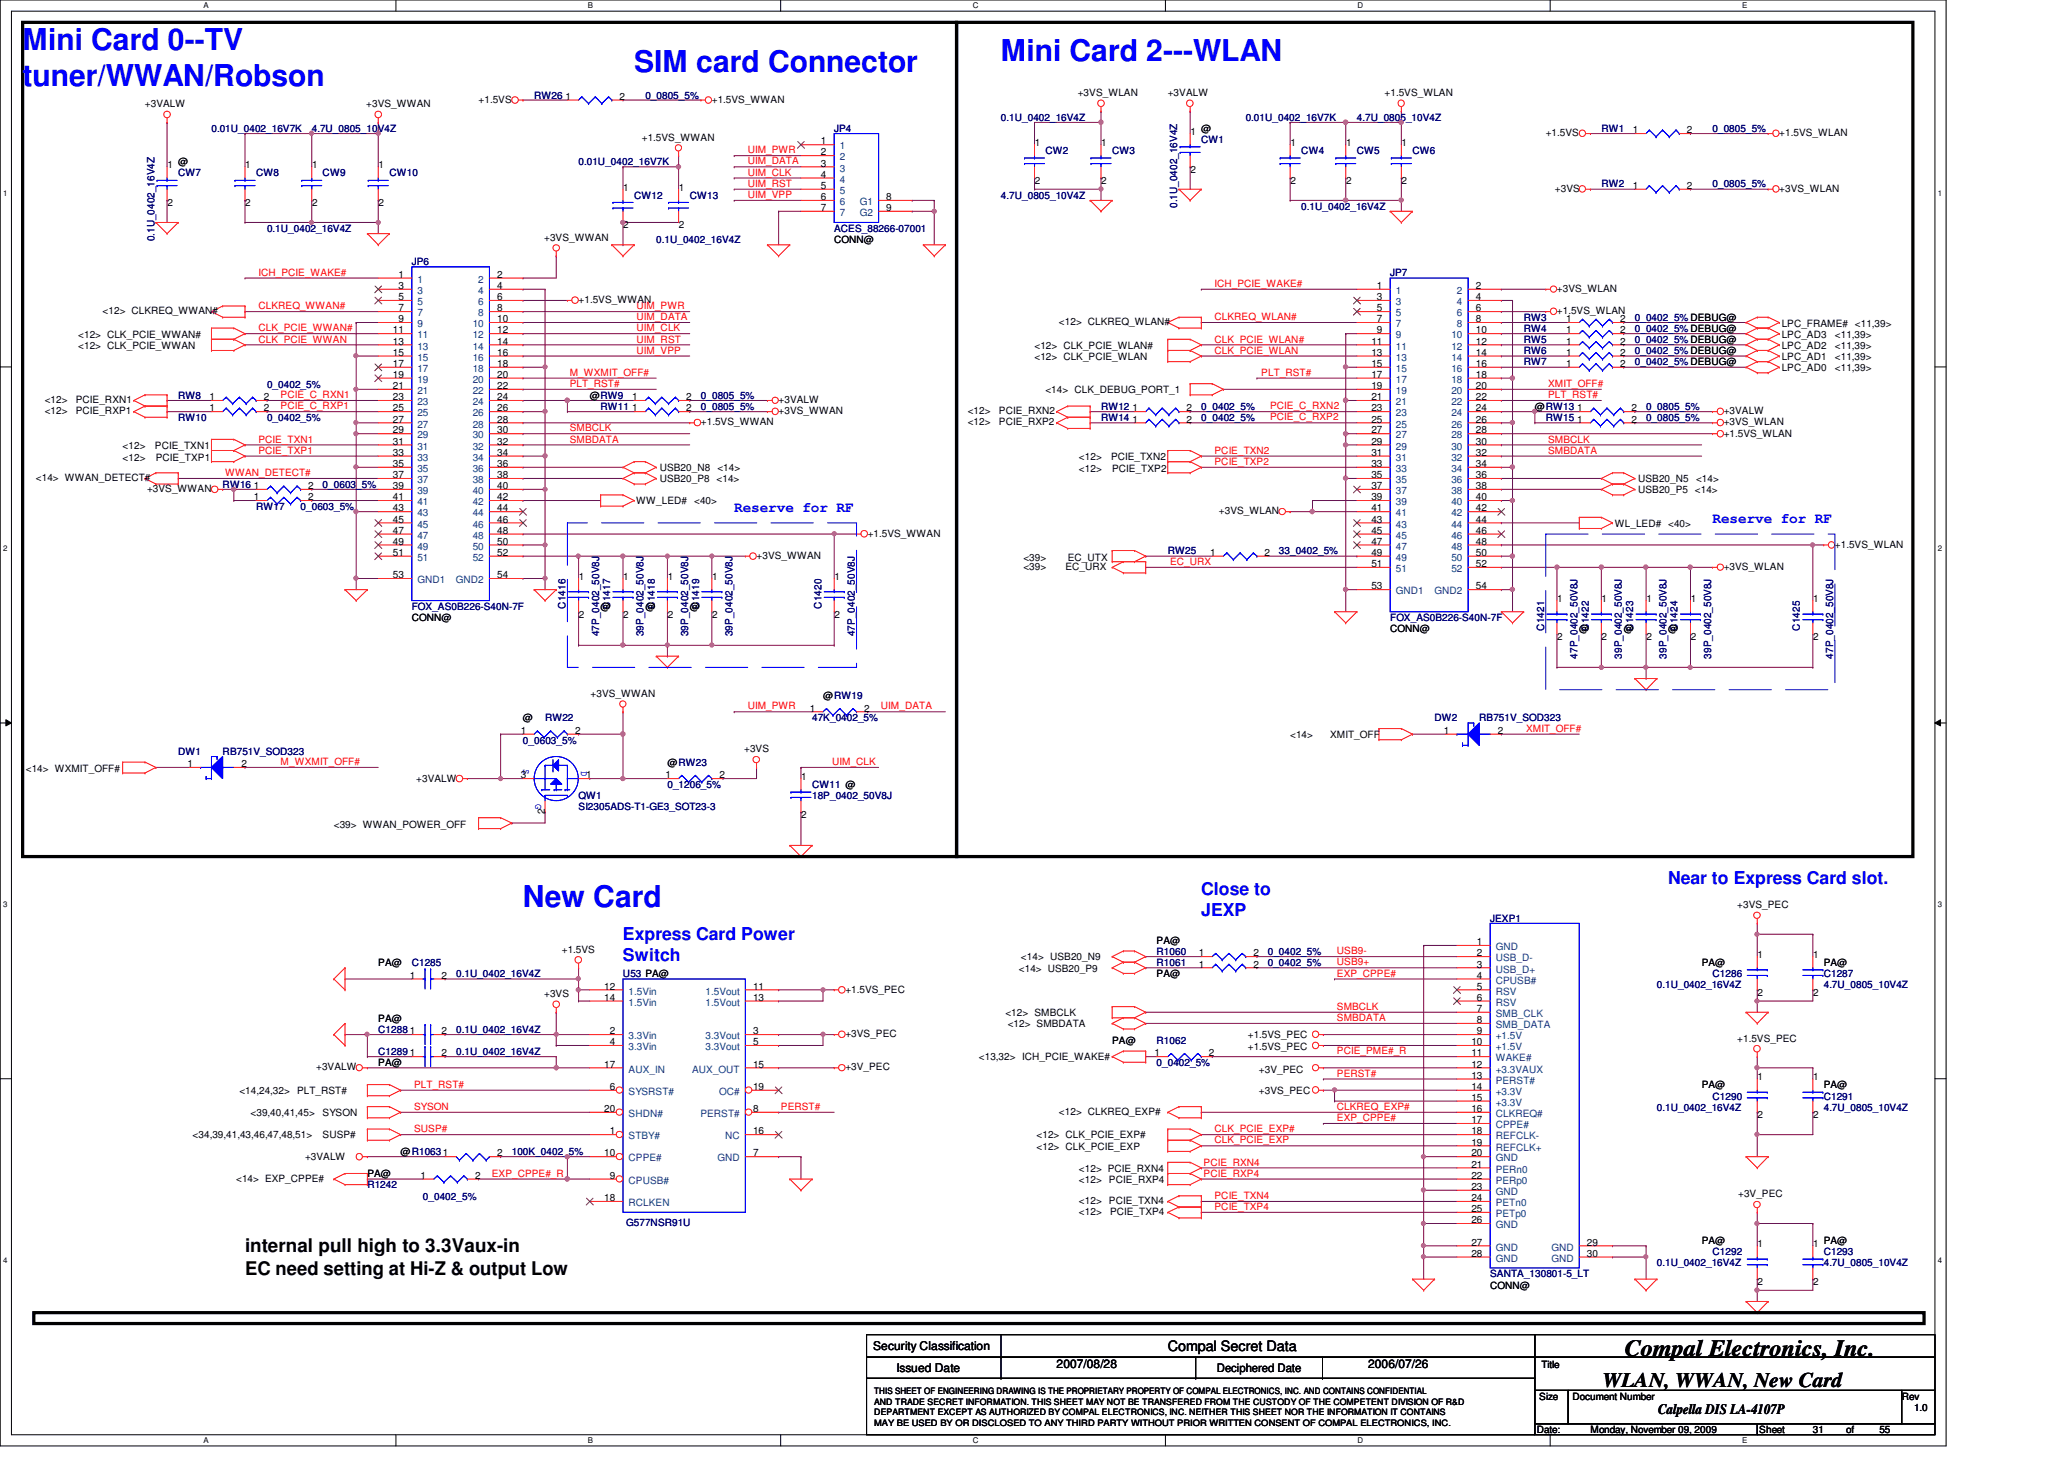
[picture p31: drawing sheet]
<svg xmlns="http://www.w3.org/2000/svg" width="297mm" height="210mm" viewBox="0 0 297 210" stroke-linecap="round" stroke-linejoin="round" font-family="sans-serif">
<defs><g id="words">
<g font-size="4.3" fill="#00f">
<text x="3.3" y="7.2">Mini Card 0--TV</text>
<text x="91.3" y="10.4">SIM card Connector</text>
<text x="144.1" y="8.8">Mini Card 2---WLAN</text>
<text x="3.3" y="12.4">tuner/WWAN/Robson</text>
<text x="75.3" y="130.4">New Card</text>
</g>
<text font-size="3.3" x="233.8" y="195.1">Compal Electronics, Inc.</text>
<text font-size="3" x="230.6" y="199.6">WLAN, WWAN, New Card</text>
<g font-size="2.7">
<text x="35.3" y="180.2">internal pull high to 3.3Vaux-in</text>
<text x="35.3" y="183.4">EC need setting at Hi-Z &amp; output Low</text>
</g>
<g font-size="2.5" fill="#00f">
<text x="172.9" y="128.8">Close to</text>
<text x="172.9" y="131.8">JEXP</text>
<text x="240.1" y="127.2">Near to Express Card slot.</text>
<text x="89.7" y="135.2">Express Card Power</text>
<text x="89.7" y="138.3">Switch</text>
</g>
<g font-size="2.1" fill="#00f">
<text x="105.7" y="73.7">Reserve for RF</text>
<text x="246.5" y="75.3">Reserve for RF</text>
</g>
<g font-size="2.1">
<text x="168.1" y="194.4">Compal Secret Data</text>
<text x="238.6" y="203.5">Calpella DIS LA-4107P</text>
</g>
<g font-size="1.7">
<text x="125.7" y="194.3">Security Classification</text>
<text x="129" y="197.3">Issued Date</text>
<text x="152.1" y="196.8">2007/08/28</text>
<text x="175.1" y="197.4">Deciphered Date</text>
<text x="196.9" y="196.8">2006/07/26</text>
</g>
<g font-size="1.4">
<text x="20.9" y="15.5">+3VALW</text>
<text x="52.7" y="15.5">+3VS_WWAN</text>
<text x="68.9" y="14.8">+1.5VS</text>
<text x="81.4" y="14.4">1</text>
<text x="89.2" y="14.4">2</text>
<text x="102.4" y="14.8">+1.5VS_WWAN</text>
<text x="155.1" y="13.8">+3VS_WLAN</text>
<text x="168.1" y="13.8">+3VALW</text>
<text x="199.3" y="13.8">+1.5VS_WLAN</text>
<text x="25.7" y="23.7">@</text>
<text x="92.4" y="20.2">+1.5VS_WWAN</text>
<text x="118.1" y="20.8">1</text>
<text x="118.1" y="22.4">2</text>
<text x="118.1" y="24">3</text>
<text x="148.9" y="21">1</text>
<text x="158.5" y="21">1</text>
<text x="171.3" y="19.4">1</text>
<text x="172.9" y="19">@</text>
<text x="185.7" y="21">1</text>
<text x="193.7" y="21">1</text>
<text x="201.7" y="21">1</text>
<text x="222.5" y="19.6">+1.5VS</text>
<text x="235" y="19.2">1</text>
<text x="242.8" y="19.2">2</text>
<text x="256.1" y="19.6">+1.5VS_WLAN</text>
<text x="24.1" y="24.2">1</text>
<text x="24.1" y="29.7">2</text>
<text x="35.3" y="24.2">1</text>
<text x="35.3" y="29.7">2</text>
<text x="44.9" y="24.2">1</text>
<text x="44.9" y="29.7">2</text>
<text x="54.5" y="24.2">1</text>
<text x="54.5" y="29.7">2</text>
<text x="89.7" y="27.4">1</text>
<text x="97.7" y="27.4">1</text>
<text x="118.1" y="25.6">4</text>
<text x="118.1" y="27.2">5</text>
<text x="118.1" y="28.8">6</text>
<text x="127.5" y="28.8">8</text>
<text x="148.9" y="26.5">2</text>
<text x="158.5" y="26.5">2</text>
<text x="171.3" y="24.8">2</text>
<text x="185.7" y="26.5">2</text>
<text x="193.7" y="26.5">2</text>
<text x="201.7" y="26.5">2</text>
<text x="223.8" y="27.6">+3VS</text>
<text x="235" y="27.2">1</text>
<text x="242.8" y="27.2">2</text>
<text x="256.1" y="27.6">+3VS_WLAN</text>
<text x="78.3" y="34.6">+3VS_WWAN</text>
<text x="89.7" y="32.9">2</text>
<text x="97.7" y="32.9">2</text>
<text x="118.1" y="30.4">7</text>
<text x="120.1" y="35">CONN@</text>
<text x="127.5" y="30.4">9</text>
<text x="57.4" y="40">1</text>
<text x="57.4" y="41.6">3</text>
<text x="71.5" y="40">2</text>
<text x="71.5" y="41.6">4</text>
<text x="198.2" y="41.6">1</text>
<text x="212.4" y="41.6">2</text>
<text x="224.1" y="42">+3VS_WLAN</text>
<text x="14.8" y="45.2">&lt;12&gt; CLKREQ_WWAN#</text>
<text x="56.6" y="48">11</text>
<text x="57.4" y="43.2">5</text>
<text x="57.4" y="44.8">7</text>
<text x="57.4" y="46.4">9</text>
<text x="71.5" y="43.2">6</text>
<text x="71.5" y="44.8">8</text>
<text x="71.5" y="46.4">10</text>
<text x="71.5" y="48">12</text>
<text x="83.3" y="43.6">+1.5VS_WWAN</text>
<text x="152.4" y="46.8">&lt;12&gt; CLKREQ_WLAN#</text>
<text x="198.2" y="43.2">3</text>
<text x="198.2" y="44.8">5</text>
<text x="198.2" y="46.4">7</text>
<text x="198.2" y="48">9</text>
<text x="212.4" y="43.2">4</text>
<text x="212.4" y="44.8">6</text>
<text x="212.4" y="46.4">8</text>
<text x="212.4" y="48">10</text>
<text x="224.1" y="45.2">+1.5VS_WLAN</text>
<text x="225.4" y="46.4">1</text>
<text x="225.4" y="48">1</text>
<text x="233.2" y="46.4">2</text>
<text x="233.2" y="48">2</text>
<text x="256.4" y="47">LPC_FRAME# &lt;11,39&gt;</text>
<text x="11.3" y="50.2">&lt;12&gt; CLK_PCIE_WWAN</text>
<text x="11.3" y="48.6">&lt;12&gt; CLK_PCIE_WWAN#</text>
<text x="56.6" y="49.6">13</text>
<text x="56.6" y="51.2">15</text>
<text x="56.6" y="52.8">17</text>
<text x="71.5" y="49.6">14</text>
<text x="71.5" y="51.2">16</text>
<text x="71.5" y="52.8">18</text>
<text x="148.9" y="51.8">&lt;12&gt; CLK_PCIE_WLAN</text>
<text x="148.9" y="50.2">&lt;12&gt; CLK_PCIE_WLAN#</text>
<text x="197.4" y="49.6">11</text>
<text x="197.4" y="51.2">13</text>
<text x="197.4" y="52.8">15</text>
<text x="212.4" y="49.6">12</text>
<text x="212.4" y="51.2">14</text>
<text x="212.4" y="52.8">16</text>
<text x="225.4" y="49.6">1</text>
<text x="225.4" y="52.8">1</text>
<text x="225.4" y="51.2">1</text>
<text x="233.2" y="49.6">2</text>
<text x="233.2" y="52.8">2</text>
<text x="233.2" y="51.2">2</text>
<text x="256.4" y="48.6">LPC_AD3</text>
<text x="256.4" y="50.2">LPC_AD2</text>
<text x="256.4" y="53.4">LPC_AD0</text>
<text x="256.4" y="51.8">LPC_AD1</text>
<text x="264.1" y="48.6">&lt;11,39&gt;</text>
<text x="264.1" y="50.2">&lt;11,39&gt;</text>
<text x="264.1" y="53.4">&lt;11,39&gt;</text>
<text x="264.1" y="51.8">&lt;11,39&gt;</text>
<text x="6.4" y="58">&lt;12&gt;</text>
<text x="6.4" y="59.6">&lt;12&gt;</text>
<text x="10.9" y="58">PCIE_RXN1</text>
<text x="10.9" y="59.6">PCIE_RXP1</text>
<text x="30.1" y="57.6">1</text>
<text x="30.1" y="59.2">1</text>
<text x="38" y="57.6">2</text>
<text x="38" y="59.2">2</text>
<text x="56.6" y="54.4">19</text>
<text x="56.6" y="56">21</text>
<text x="56.6" y="57.6">23</text>
<text x="56.6" y="59.2">25</text>
<text x="71.5" y="54.4">20</text>
<text x="71.5" y="56">22</text>
<text x="71.5" y="57.6">24</text>
<text x="71.5" y="59.2">26</text>
<text x="84.9" y="57.4">@RW9</text>
<text x="91" y="57.6">1</text>
<text x="91" y="59.2">1</text>
<text x="98.8" y="57.6">2</text>
<text x="98.8" y="59.2">2</text>
<text x="112.1" y="59.6">+3VS_WWAN</text>
<text x="112.1" y="58">+3VALW</text>
<text x="139.3" y="59.6">&lt;12&gt;</text>
<text x="143.8" y="59.6">PCIE_RXN2</text>
<text x="150.4" y="56.6">&lt;14&gt; CLK_DEBUG_PORT_1</text>
<text x="163" y="59.2">1</text>
<text x="170.8" y="59.2">2</text>
<text x="197.4" y="54.4">17</text>
<text x="197.4" y="56">19</text>
<text x="197.4" y="57.6">21</text>
<text x="197.4" y="59.2">23</text>
<text x="212.4" y="54.4">18</text>
<text x="212.4" y="56">20</text>
<text x="212.4" y="57.6">22</text>
<text x="212.4" y="59.2">24</text>
<text x="220.9" y="59">@RW13</text>
<text x="227" y="59.2">1</text>
<text x="234.8" y="59.2">2</text>
<text x="248.1" y="59.6">+3VALW</text>
<text x="17.6" y="64.6">&lt;12&gt;</text>
<text x="22.3" y="64.6">PCIE_TXN1</text>
<text x="56.6" y="60.8">27</text>
<text x="56.6" y="62.4">29</text>
<text x="56.6" y="64">31</text>
<text x="56.6" y="65.6">33</text>
<text x="71.5" y="60.8">28</text>
<text x="71.5" y="62.4">30</text>
<text x="71.5" y="64">32</text>
<text x="71.5" y="65.6">34</text>
<text x="100.9" y="61.2">+1.5VS_WWAN</text>
<text x="139.3" y="61.2">&lt;12&gt;</text>
<text x="143.8" y="61.2">PCIE_RXP2</text>
<text x="163" y="60.8">1</text>
<text x="170.8" y="60.8">2</text>
<text x="197.4" y="60.8">25</text>
<text x="197.4" y="62.4">27</text>
<text x="197.4" y="64">29</text>
<text x="197.4" y="65.6">31</text>
<text x="212.4" y="60.8">26</text>
<text x="212.4" y="62.4">28</text>
<text x="212.4" y="64">30</text>
<text x="212.4" y="65.6">32</text>
<text x="227" y="60.8">1</text>
<text x="234.8" y="60.8">2</text>
<text x="248.1" y="61.2">+3VS_WLAN</text>
<text x="248.1" y="62.8">+1.5VS_WLAN</text>
<text x="5.2" y="69.2">&lt;14&gt; WWAN_DETECT#</text>
<text x="17.6" y="66.3">&lt;12&gt;</text>
<text x="21.2" y="70.8">+3VS_WWAN</text>
<text x="22.4" y="66.3">PCIE_TXP1</text>
<text x="36.5" y="70.4">1</text>
<text x="36.5" y="72">1</text>
<text x="44.4" y="70.4">2</text>
<text x="44.4" y="72">2</text>
<text x="56.6" y="67.2">35</text>
<text x="56.6" y="68.8">37</text>
<text x="56.6" y="70.4">39</text>
<text x="56.6" y="72">41</text>
<text x="71.5" y="67.2">36</text>
<text x="71.5" y="68.8">38</text>
<text x="71.5" y="70.4">40</text>
<text x="71.5" y="72">42</text>
<text x="95" y="69.4">USB20_P8 &lt;14&gt;</text>
<text x="95" y="67.8">USB20_N8</text>
<text x="103.2" y="67.8">&lt;14&gt;</text>
<text x="155.3" y="67.9">&lt;12&gt;</text>
<text x="155.3" y="66.2">&lt;12&gt;</text>
<text x="159.9" y="66.2">PCIE_TXN2</text>
<text x="160.1" y="67.9">PCIE_TXP2</text>
<text x="197.4" y="67.2">33</text>
<text x="197.4" y="68.8">35</text>
<text x="197.4" y="70.4">37</text>
<text x="197.4" y="72">39</text>
<text x="212.4" y="67.2">34</text>
<text x="212.4" y="68.8">36</text>
<text x="212.4" y="70.4">38</text>
<text x="212.4" y="72">40</text>
<text x="235.8" y="71">USB20_P5 &lt;14&gt;</text>
<text x="235.8" y="69.4">USB20_N5</text>
<text x="244.1" y="69.4">&lt;14&gt;</text>
<text x="56.6" y="73.6">43</text>
<text x="56.6" y="75.2">45</text>
<text x="56.6" y="76.8">47</text>
<text x="71.5" y="73.6">44</text>
<text x="71.5" y="75.2">46</text>
<text x="71.5" y="76.8">48</text>
<text x="91.6" y="72.6">WW_LED#</text>
<text x="99.9" y="72.6">&lt;40&gt;</text>
<text x="124.9" y="77.2">+1.5VS_WWAN</text>
<text x="175.4" y="74">+3VS_WLAN</text>
<text x="197.4" y="73.6">41</text>
<text x="197.4" y="75.2">43</text>
<text x="197.4" y="76.8">45</text>
<text x="212.4" y="73.6">42</text>
<text x="212.4" y="75.2">44</text>
<text x="212.4" y="76.8">46</text>
<text x="232.4" y="75.8">WL_LED# &lt;40&gt;</text>
<text x="56.6" y="78.4">49</text>
<text x="56.6" y="80">51</text>
<text x="56.6" y="83.2">53</text>
<text x="71.5" y="78.4">50</text>
<text x="71.5" y="80">52</text>
<text x="71.5" y="83.2">54</text>
<text x="83.3" y="83.4">1</text>
<text x="89.7" y="83.4">1</text>
<text x="96.1" y="83.4">1</text>
<text x="102.5" y="83.4">1</text>
<text x="108.9" y="80.4">+3VS_WWAN</text>
<text x="120.1" y="83.4">1</text>
<text x="147.3" y="80.7">&lt;39&gt;</text>
<text x="147.3" y="82">&lt;39&gt;</text>
<text x="153.3" y="82">EC_URX</text>
<text x="153.7" y="80.7">EC_UTX</text>
<text x="174.2" y="80">1</text>
<text x="182" y="80">2</text>
<text x="197.4" y="78.4">47</text>
<text x="197.4" y="80">49</text>
<text x="197.4" y="81.6">51</text>
<text x="212.4" y="78.4">48</text>
<text x="212.4" y="80">50</text>
<text x="212.4" y="81.6">52</text>
<text x="248.1" y="82">+3VS_WLAN</text>
<text x="264.1" y="78.8">+1.5VS_WLAN</text>
<text x="59.3" y="89.4">CONN@</text>
<text x="83.3" y="88.9">2</text>
<text x="86.4" y="87.8">@</text>
<text x="89.7" y="88.9">2</text>
<text x="92.9" y="87.8">@</text>
<text x="96.1" y="88.9">2</text>
<text x="99.3" y="87.8">@</text>
<text x="102.5" y="88.9">2</text>
<text x="120.1" y="88.9">2</text>
<text x="197.4" y="84.8">53</text>
<text x="212.4" y="84.8">54</text>
<text x="224.1" y="86.6">1</text>
<text x="230.5" y="86.6">1</text>
<text x="236.9" y="86.6">1</text>
<text x="243.3" y="86.6">1</text>
<text x="260.9" y="86.6">1</text>
<text x="200.1" y="91">CONN@</text>
<text x="224.1" y="92.1">2</text>
<text x="227.3" y="91">@</text>
<text x="230.5" y="92.1">2</text>
<text x="233.7" y="91">@</text>
<text x="236.9" y="92.1">2</text>
<text x="240.1" y="91">@</text>
<text x="243.3" y="92.1">2</text>
<text x="260.9" y="92.1">2</text>
<text x="85" y="100.2">+3VS_WWAN</text>
<text x="118.4" y="100.6">@RW19</text>
<text x="75" y="105.6">1</text>
<text x="75.3" y="103.8">@</text>
<text x="82.8" y="105.6">2</text>
<text x="116.5" y="102.4">1</text>
<text x="124.4" y="102.4">2</text>
<text x="185.7" y="106.2">&lt;14&gt;</text>
<text x="191.4" y="106.2">XMIT_OFF</text>
<text x="207.8" y="105.6">1</text>
<text x="215.6" y="105.6">2</text>
<text x="3.7" y="111">&lt;14&gt; WXMIT_OFF#</text>
<text x="27" y="110.4">1</text>
<text x="34.8" y="110.4">2</text>
<text x="59.9" y="112.4">+3VALW</text>
<text x="75" y="112">3</text>
<text x="84.4" y="112">1</text>
<text x="95.8" y="112">1</text>
<text x="96.1" y="110.2">@RW23</text>
<text x="103.5" y="112">2</text>
<text x="107.1" y="108.2">+3VS</text>
<text x="115.3" y="112.2">1</text>
<text x="48" y="119.1">&lt;39&gt; WWAN_POWER_OFF</text>
<text x="78.4" y="117.1" transform="rotate(-90 78.4 117.1)">2</text>
<text x="115.3" y="117.7">2</text>
<text x="250" y="130.6">+3VS_PEC</text>
<text x="80.9" y="137.1">+1.5VS</text>
<text x="166.5" y="135.8">PA@</text>
<text x="172.5" y="137.6">1</text>
<text x="180.4" y="137.6">2</text>
<text x="212.6" y="136">1</text>
<text x="212.6" y="137.6">2</text>
<text x="252.9" y="137.8">1</text>
<text x="260.9" y="137.8">1</text>
<text x="54.4" y="139">PA@</text>
<text x="59" y="140.8">1</text>
<text x="63.5" y="140.8">2</text>
<text x="78.3" y="143.5">+3VS</text>
<text x="86.9" y="142.4">12</text>
<text x="86.9" y="144">14</text>
<text x="108.4" y="142.4">11</text>
<text x="108.4" y="144">13</text>
<text x="121.7" y="142.8">+1.5VS_PEC</text>
<text x="146.6" y="139.8">&lt;14&gt; USB20_P9</text>
<text x="146.9" y="138.2">&lt;14&gt; USB20_N9</text>
<text x="166.5" y="140.6">PA@</text>
<text x="172.5" y="139.2">1</text>
<text x="180.4" y="139.2">2</text>
<text x="212.6" y="139.2">3</text>
<text x="212.6" y="140.8">4</text>
<text x="212.6" y="142.4">5</text>
<text x="212.6" y="144">6</text>
<text x="244.9" y="139">PA@</text>
<text x="252.9" y="143.3">2</text>
<text x="260.9" y="143.3">2</text>
<text x="262.5" y="139">PA@</text>
<text x="54.4" y="147">PA@</text>
<text x="59" y="148.8">1</text>
<text x="63.5" y="148.8">2</text>
<text x="87.8" y="148.8">2</text>
<text x="108.4" y="148.8">3</text>
<text x="121.7" y="149.2">+3VS_PEC</text>
<text x="144.7" y="146.2">&lt;12&gt; SMBCLK</text>
<text x="145" y="147.8">&lt;12&gt; SMBDATA</text>
<text x="179.6" y="149.4">+1.5VS_PEC</text>
<text x="212.6" y="145.6">7</text>
<text x="212.6" y="147.2">8</text>
<text x="212.6" y="148.8">9</text>
<text x="250" y="149.9">+1.5VS_PEC</text>
<text x="45.5" y="154">+3VALW</text>
<text x="54.4" y="153.4">PA@</text>
<text x="59" y="152">1</text>
<text x="63.5" y="152">2</text>
<text x="86.9" y="153.6">17</text>
<text x="87.8" y="150.4">4</text>
<text x="108.4" y="150.4">5</text>
<text x="108.4" y="153.6">15</text>
<text x="121.7" y="154">+3V_PEC</text>
<text x="140.9" y="152.4">&lt;13,32&gt; ICH_PCIE_WAKE#</text>
<text x="160.1" y="150.2">PA@</text>
<text x="166.2" y="152">1</text>
<text x="174" y="152">2</text>
<text x="179.6" y="151">+1.5VS_PEC</text>
<text x="181.2" y="154.3">+3V_PEC</text>
<text x="211.7" y="150.4">10</text>
<text x="211.7" y="152">11</text>
<text x="211.7" y="153.6">12</text>
<text x="211.7" y="155.2">13</text>
<text x="252.9" y="155.4">1</text>
<text x="260.9" y="155.4">1</text>
<text x="34.5" y="157.4">&lt;14,24,32&gt;</text>
<text x="36.1" y="160.6">&lt;39,40,41,45&gt;</text>
<text x="42.8" y="157.4">PLT_RST#</text>
<text x="46.4" y="160.6">SYSON</text>
<text x="86.9" y="160">20</text>
<text x="87.8" y="156.8">6</text>
<text x="108.4" y="160">8</text>
<text x="108.4" y="156.8">19</text>
<text x="152.4" y="160.4">&lt;12&gt; CLKREQ_EXP#</text>
<text x="181.2" y="157.4">+3VS_PEC</text>
<text x="211.7" y="156.8">14</text>
<text x="211.7" y="158.4">15</text>
<text x="211.7" y="160">16</text>
<text x="211.7" y="161.6">17</text>
<text x="244.9" y="156.6">PA@</text>
<text x="252.9" y="160.9">2</text>
<text x="260.9" y="160.9">2</text>
<text x="262.5" y="156.6">PA@</text>
<text x="27.7" y="163.8">&lt;34,39,41,43,46,47,48,51&gt;</text>
<text x="43.9" y="166.8">+3VALW</text>
<text x="46.4" y="163.8">SUSP#</text>
<text x="57.7" y="166.2">@R10631</text>
<text x="71.5" y="166.4">2</text>
<text x="86.9" y="166.4">10</text>
<text x="87.8" y="163.2">1</text>
<text x="108.4" y="163.2">16</text>
<text x="108.4" y="166.4">7</text>
<text x="149.2" y="165.4">&lt;12&gt; CLK_PCIE_EXP</text>
<text x="149.2" y="163.8">&lt;12&gt; CLK_PCIE_EXP#</text>
<text x="211.7" y="163.2">18</text>
<text x="211.7" y="164.8">19</text>
<text x="211.7" y="166.4">20</text>
<text x="211.7" y="168">21</text>
<text x="34" y="170">&lt;14&gt; EXP_CPPE#</text>
<text x="52.9" y="169.4">PA@</text>
<text x="60.5" y="169.6">1</text>
<text x="68.4" y="169.6">2</text>
<text x="86.9" y="172.8">18</text>
<text x="87.8" y="169.6">9</text>
<text x="155.3" y="173.2">&lt;12&gt;</text>
<text x="155.3" y="170.2">&lt;12&gt;</text>
<text x="155.3" y="168.6">&lt;12&gt; PCIE_RXN4</text>
<text x="159.6" y="173.2">PCIE_TXN4</text>
<text x="159.6" y="170.2">PCIE_RXP4</text>
<text x="211.7" y="169.6">22</text>
<text x="211.7" y="171.2">23</text>
<text x="211.7" y="172.8">24</text>
<text x="250.1" y="172.3">+3V_PEC</text>
<text x="155.3" y="174.8">&lt;12&gt;</text>
<text x="159.8" y="174.8">PCIE_TXP4</text>
<text x="211.7" y="174.4">25</text>
<text x="211.7" y="176">26</text>
<text x="211.7" y="179.2">27</text>
<text x="228.4" y="179.2">29</text>
<text x="244.9" y="179">PA@</text>
<text x="252.9" y="179.5">1</text>
<text x="260.9" y="179.5">1</text>
<text x="262.5" y="179">PA@</text>
<text x="211.7" y="180.8">28</text>
<text x="214.5" y="185.4">CONN@</text>
<text x="228.4" y="180.8">30</text>
<text x="252.9" y="184.9">2</text>
<text x="260.9" y="184.9">2</text>
<text x="221.8" y="196.8">Title</text>
<text x="221.5" y="201.4">Size</text>
<text x="226.3" y="201.4">Document Number</text>
<text x="273.7" y="201.4">Rev</text>
<text x="275.5" y="203">1.0</text>
<text x="221.2" y="206.2">Date:</text>
<text x="228.9" y="206.2">Monday, November 09, 2009</text>
<text x="253.2" y="206.2">Sheet</text>
<text x="260.9" y="206.2">31</text>
<text x="265.7" y="206.2">of</text>
<text x="270.5" y="206.2">55</text>
</g>
<g font-size="1.4" fill="#000080">
<text x="76.9" y="14.2">RW26</text>
<text x="92.9" y="14.2">0_0805_5%</text>
<text x="144.1" y="17.4">0.1U_0402_16V4Z</text>
<text x="179.3" y="17.4">0.01U_0402_16V7K</text>
<text x="195.3" y="17.4">4.7U_0805_10V4Z</text>
<text x="30.4" y="19">0.01U_0402_16V7K</text>
<text x="44.9" y="19">4.7U_0805_10V4Z</text>
<text x="83.3" y="23.7">0.01U_0402_16V7K</text>
<text x="120.1" y="19">JP4</text>
<text x="150.4" y="22.2">CW2</text>
<text x="160.1" y="22.2">CW3</text>
<text x="172.9" y="20.6">CW1</text>
<text x="187.3" y="22.2">CW4</text>
<text x="195.3" y="22.2">CW5</text>
<text x="203.3" y="22.2">CW6</text>
<text x="230.5" y="19">RW1</text>
<text x="246.5" y="19">0_0805_5%</text>
<text x="25.7" y="25.4">CW7</text>
<text x="36.9" y="25.4">CW8</text>
<text x="46.4" y="25.4">CW9</text>
<text x="56" y="25.4">CW10</text>
<text x="91.3" y="28.6">CW12</text>
<text x="99.3" y="28.6">CW13</text>
<text x="144.1" y="28.6">4.7U_0805_10V4Z</text>
<text x="169.4" y="29.9" transform="rotate(-90 169.4 29.9)">0.1U_0402_16V4Z</text>
<text x="230.5" y="27">RW2</text>
<text x="246.5" y="27">0_0805_5%</text>
<text x="22.2" y="34.7" transform="rotate(-90 22.2 34.7)">0.1U_0402_16V4Z</text>
<text x="38.4" y="33.4">0.1U_0402_16V4Z</text>
<text x="94.4" y="35">0.1U_0402_16V4Z</text>
<text x="120.1" y="33.4">ACES_88266-07001</text>
<text x="187.3" y="30.2">0.1U_0402_16V4Z</text>
<text x="59.3" y="38.2">JP6</text>
<text x="200.1" y="39.8">JP7</text>
<text x="219.3" y="46.2">RW3</text>
<text x="219.3" y="47.8">RW4</text>
<text x="235.3" y="46.2">0_0402_5% DEBUG@</text>
<text x="235.3" y="47.8">0_0402_5% DEBUG@</text>
<text x="219.3" y="49.4">RW5</text>
<text x="219.3" y="52.6">RW7</text>
<text x="219.3" y="51">RW6</text>
<text x="235.3" y="49.4">0_0402_5% DEBUG@</text>
<text x="235.3" y="52.6">0_0402_5% DEBUG@</text>
<text x="235.3" y="51">0_0402_5% DEBUG@</text>
<text x="25.7" y="57.4">RW8</text>
<text x="38.4" y="55.8">0_0402_5%</text>
<text x="86.4" y="59">RW11</text>
<text x="100.9" y="57.4">0_0805_5%</text>
<text x="100.9" y="59">0_0805_5%</text>
<text x="158.5" y="59">RW12</text>
<text x="172.9" y="59">0_0402_5%</text>
<text x="236.9" y="59">0_0805_5%</text>
<text x="25.7" y="60.6">RW10</text>
<text x="38.4" y="60.6">0_0402_5%</text>
<text x="158.5" y="60.6">RW14</text>
<text x="172.9" y="60.6">0_0402_5%</text>
<text x="222.5" y="60.6">RW15</text>
<text x="236.9" y="60.6">0_0805_5%</text>
<text x="32" y="70.2">RW16</text>
<text x="46.4" y="70.2">0_0603_5%</text>
<text x="36.9" y="73.4">RW17</text>
<text x="43.3" y="73.4">0_0603_5%</text>
<text x="168.1" y="79.8">RW25</text>
<text x="184.1" y="79.8">33_0402_5%</text>
<text x="59.3" y="87.8">FOX_AS0B226-S40N-7F</text>
<text x="81.4" y="87.5" transform="rotate(-90 81.4 87.5)">C1416</text>
<text x="87.8" y="87.5" transform="rotate(-90 87.8 87.5)">C1417</text>
<text x="94.2" y="87.5" transform="rotate(-90 94.2 87.5)">C1418</text>
<text x="100.6" y="87.5" transform="rotate(-90 100.6 87.5)">C1419</text>
<text x="118.2" y="87.5" transform="rotate(-90 118.2 87.5)">C1420</text>
<text x="200.1" y="89.4">FOX_AS0B226-S40N-7F</text>
<text x="86.2" y="91.5" transform="rotate(-90 86.2 91.5)">47P_0402_50V8J</text>
<text x="92.6" y="91.5" transform="rotate(-90 92.6 91.5)">39P_0402_50V8J</text>
<text x="99" y="91.5" transform="rotate(-90 99 91.5)">39P_0402_50V8J</text>
<text x="105.4" y="91.5" transform="rotate(-90 105.4 91.5)">39P_0402_50V8J</text>
<text x="123" y="91.5" transform="rotate(-90 123 91.5)">47P_0402_50V8J</text>
<text x="222.2" y="90.7" transform="rotate(-90 222.2 90.7)">C1421</text>
<text x="227" y="94.7" transform="rotate(-90 227 94.7)">47P_0402_50V8J</text>
<text x="228.6" y="90.7" transform="rotate(-90 228.6 90.7)">C1422</text>
<text x="233.4" y="94.7" transform="rotate(-90 233.4 94.7)">39P_0402_50V8J</text>
<text x="235" y="90.7" transform="rotate(-90 235 90.7)">C1423</text>
<text x="239.8" y="94.7" transform="rotate(-90 239.8 94.7)">39P_0402_50V8J</text>
<text x="241.4" y="90.7" transform="rotate(-90 241.4 90.7)">C1424</text>
<text x="246.2" y="94.7" transform="rotate(-90 246.2 94.7)">39P_0402_50V8J</text>
<text x="259" y="90.7" transform="rotate(-90 259 90.7)">C1425</text>
<text x="263.8" y="94.7" transform="rotate(-90 263.8 94.7)">47P_0402_50V8J</text>
<text x="75.3" y="107">0_0603_5%</text>
<text x="78.4" y="103.8">RW22</text>
<text x="116.9" y="103.8">47K_0402_5%</text>
<text x="206.5" y="103.8">DW2</text>
<text x="212.9" y="103.8">RB751V_SOD323</text>
<text x="25.7" y="108.6">DW1</text>
<text x="32" y="108.6">RB751V_SOD323</text>
<text x="96.1" y="113.4">0_1206_5%</text>
<text x="116.9" y="113.4">CW11 @</text>
<text x="83.3" y="115">QW1</text>
<text x="83.3" y="116.6">SI2305ADS-T1-GE3_SOT23-3</text>
<text x="116.9" y="115">18P_0402_50V8J</text>
<text x="166.5" y="137.4">R1060</text>
<text x="182.5" y="137.4">0_0402_5%</text>
<text x="214.5" y="132.6">JEXP1</text>
<text x="59.3" y="139">C1285</text>
<text x="65.7" y="140.6">0.1U_0402_16V4Z</text>
<text x="89.7" y="140.6">U53 PA@</text>
<text x="166.5" y="139">R1061</text>
<text x="182.5" y="139">0_0402_5%</text>
<text x="238.5" y="142.2">0.1U_0402_16V4Z</text>
<text x="246.5" y="140.6">C1286</text>
<text x="262.5" y="140.6">C1287</text>
<text x="262.5" y="142.2">4.7U_0805_10V4Z</text>
<text x="54.4" y="148.6">C1288</text>
<text x="65.7" y="148.6">0.1U_0402_16V4Z</text>
<text x="54.4" y="151.8">C1289</text>
<text x="65.7" y="151.8">0.1U_0402_16V4Z</text>
<text x="166.5" y="150.2">R1062</text>
<text x="166.5" y="153.4">0_0402_5%</text>
<text x="238.5" y="159.8">0.1U_0402_16V4Z</text>
<text x="246.5" y="158.2">C1290</text>
<text x="262.5" y="158.2">C1291</text>
<text x="262.5" y="159.8">4.7U_0805_10V4Z</text>
<text x="73.7" y="166.2">100K_0402_5%</text>
<text x="52.9" y="171">R1242</text>
<text x="60.9" y="172.6">0_0402_5%</text>
<text x="90.1" y="176.4">G577NSR91U</text>
<text x="214.5" y="183.8">SANTA_130801-5_LT</text>
<text x="238.5" y="182.2">0.1U_0402_16V4Z</text>
<text x="246.5" y="180.6">C1292</text>
<text x="262.5" y="180.6">C1293</text>
<text x="262.5" y="182.2">4.7U_0805_10V4Z</text>
</g>
<g font-size="1.4" fill="#f00">
<text x="107.6" y="22.1">UIM_PWR</text>
<text x="107.6" y="23.7">UIM_DATA</text>
<text x="107.6" y="26.9">UIM_RST</text>
<text x="107.6" y="25.3">UIM_CLK</text>
<text x="107.6" y="28.5">UIM_VPP</text>
<text x="37.2" y="39.7">ICH_PCIE_WAKE#</text>
<text x="174.8" y="41.3">ICH_PCIE_WAKE#</text>
<text x="37.2" y="44.5">CLKREQ_WWAN#</text>
<text x="37.2" y="47.7">CLK_PCIE_WWAN#</text>
<text x="91.6" y="44.5">UIM_PWR</text>
<text x="91.6" y="46.1">UIM_DATA</text>
<text x="91.6" y="47.7">UIM_CLK</text>
<text x="174.8" y="46.1">CLKREQ_WLAN#</text>
<text x="37.2" y="49.3">CLK_PCIE_WWAN</text>
<text x="91.6" y="49.3">UIM_RST</text>
<text x="91.6" y="50.9">UIM_VPP</text>
<text x="174.8" y="49.3">CLK_PCIE_WLAN#</text>
<text x="174.8" y="50.9">CLK_PCIE_WLAN</text>
<text x="40.4" y="58.9">PCIE_C_RXP1</text>
<text x="40.4" y="57.3">PCIE_C_RXN1</text>
<text x="82" y="54.1">M_WXMIT_OFF#</text>
<text x="82" y="55.7">PLT_RST#</text>
<text x="181.5" y="54.1">PLT_RST#</text>
<text x="182.8" y="58.9">PCIE_C_RXN2</text>
<text x="222.8" y="55.7">XMIT_OFF#</text>
<text x="222.8" y="57.3">PLT_RST#</text>
<text x="37.2" y="63.7">PCIE_TXN1</text>
<text x="37.2" y="65.3">PCIE_TXP1</text>
<text x="82" y="63.7">SMBDATA</text>
<text x="82" y="62.1">SMBCLK</text>
<text x="174.8" y="65.3">PCIE_TXN2</text>
<text x="182.8" y="60.5">PCIE_C_RXP2</text>
<text x="222.8" y="63.7">SMBCLK</text>
<text x="222.8" y="65.3">SMBDATA</text>
<text x="32.4" y="68.5">WWAN_DETECT#</text>
<text x="174.8" y="66.9">PCIE_TXP2</text>
<text x="168.4" y="81.3">EC_URX</text>
<text x="107.6" y="102.1">UIM_PWR</text>
<text x="126.8" y="102.1">UIM_DATA</text>
<text x="219.6" y="105.3">XMIT_OFF#</text>
<text x="40.4" y="110.1">M_WXMIT_OFF#</text>
<text x="119.8" y="110.1">UIM_CLK</text>
<text x="192.4" y="137.3">USB9-</text>
<text x="192.4" y="140.5">EXP_CPPE#</text>
<text x="192.4" y="138.9">USB9+</text>
<text x="192.4" y="145.3">SMBCLK</text>
<text x="192.4" y="146.9">SMBDATA</text>
<text x="192.4" y="151.7">PCIE_PME#_R</text>
<text x="192.4" y="154.9">PERST#</text>
<text x="59.6" y="156.5">PLT_RST#</text>
<text x="59.6" y="159.7">SYSON</text>
<text x="112.4" y="159.7">PERST#</text>
<text x="192.4" y="159.7">CLKREQ_EXP#</text>
<text x="192.4" y="161.3">EXP_CPPE#</text>
<text x="59.6" y="162.9">SUSP#</text>
<text x="173.2" y="167.7">PCIE_RXN4</text>
<text x="174.8" y="162.9">CLK_PCIE_EXP#</text>
<text x="174.8" y="164.5">CLK_PCIE_EXP</text>
<text x="70.8" y="169.3">EXP_CPPE#_R</text>
<text x="173.2" y="169.3">PCIE_RXP4</text>
<text x="174.8" y="172.5">PCIE_TXN4</text>
<text x="174.8" y="174.1">PCIE_TXP4</text>
</g>
<g font-size="1.4" fill="#004080">
<text x="120.9" y="21.5">1</text>
<text x="120.9" y="23.1">2</text>
<text x="120.9" y="24.7">3</text>
<text x="120.9" y="26.3">4</text>
<text x="120.9" y="27.9">5</text>
<text x="120.9" y="29.5">6</text>
<text x="123.7" y="29.5">G1</text>
<text x="120.9" y="31.1">7</text>
<text x="123.7" y="31.1">G2</text>
<text x="60.1" y="40.7">1</text>
<text x="68.8" y="40.7">2</text>
<text x="60.1" y="42.3">3</text>
<text x="60.1" y="43.9">5</text>
<text x="60.1" y="45.5">7</text>
<text x="60.1" y="47.1">9</text>
<text x="68" y="47.1">10</text>
<text x="68.8" y="42.3">4</text>
<text x="68.8" y="43.9">6</text>
<text x="68.8" y="45.5">8</text>
<text x="200.9" y="42.3">1</text>
<text x="200.9" y="43.9">3</text>
<text x="200.9" y="45.5">5</text>
<text x="200.9" y="47.1">7</text>
<text x="209.7" y="42.3">2</text>
<text x="209.7" y="43.9">4</text>
<text x="209.7" y="45.5">6</text>
<text x="209.7" y="47.1">8</text>
<text x="60.1" y="48.7">11</text>
<text x="60.1" y="50.3">13</text>
<text x="60.1" y="51.9">15</text>
<text x="60.1" y="53.5">17</text>
<text x="68" y="48.7">12</text>
<text x="68" y="50.3">14</text>
<text x="68" y="51.9">16</text>
<text x="68" y="53.5">18</text>
<text x="200.9" y="48.7">9</text>
<text x="200.9" y="50.3">11</text>
<text x="200.9" y="51.9">13</text>
<text x="200.9" y="53.5">15</text>
<text x="208.9" y="48.7">10</text>
<text x="208.9" y="50.3">12</text>
<text x="208.9" y="51.9">14</text>
<text x="208.9" y="53.5">16</text>
<text x="60.1" y="55.1">19</text>
<text x="60.1" y="56.7">21</text>
<text x="60.1" y="58.3">23</text>
<text x="60.1" y="59.9">25</text>
<text x="68" y="55.1">20</text>
<text x="68" y="56.7">22</text>
<text x="68" y="58.3">24</text>
<text x="68" y="59.9">26</text>
<text x="200.9" y="55.1">17</text>
<text x="200.9" y="56.7">19</text>
<text x="200.9" y="58.3">21</text>
<text x="200.9" y="59.9">23</text>
<text x="208.9" y="55.1">18</text>
<text x="208.9" y="56.7">20</text>
<text x="208.9" y="58.3">22</text>
<text x="208.9" y="59.9">24</text>
<text x="60.1" y="61.5">27</text>
<text x="60.1" y="63.1">29</text>
<text x="60.1" y="64.7">31</text>
<text x="68" y="61.5">28</text>
<text x="68" y="63.1">30</text>
<text x="68" y="64.7">32</text>
<text x="200.9" y="61.5">25</text>
<text x="200.9" y="63.1">27</text>
<text x="200.9" y="64.7">29</text>
<text x="208.9" y="61.5">26</text>
<text x="208.9" y="63.1">28</text>
<text x="208.9" y="64.7">30</text>
<text x="60.1" y="66.3">33</text>
<text x="60.1" y="67.9">35</text>
<text x="60.1" y="69.5">37</text>
<text x="60.1" y="71.1">39</text>
<text x="68" y="66.3">34</text>
<text x="68" y="67.9">36</text>
<text x="68" y="69.5">38</text>
<text x="68" y="71.1">40</text>
<text x="200.9" y="66.3">31</text>
<text x="200.9" y="67.9">33</text>
<text x="200.9" y="69.5">35</text>
<text x="200.9" y="71.1">37</text>
<text x="208.9" y="66.3">32</text>
<text x="208.9" y="67.9">34</text>
<text x="208.9" y="69.5">36</text>
<text x="208.9" y="71.1">38</text>
<text x="60.1" y="72.7">41</text>
<text x="60.1" y="74.3">43</text>
<text x="60.1" y="75.9">45</text>
<text x="60.1" y="77.5">47</text>
<text x="68" y="72.7">42</text>
<text x="68" y="74.3">44</text>
<text x="68" y="75.9">46</text>
<text x="68" y="77.5">48</text>
<text x="200.9" y="72.7">39</text>
<text x="200.9" y="74.3">41</text>
<text x="200.9" y="75.9">43</text>
<text x="200.9" y="77.5">45</text>
<text x="208.9" y="72.7">40</text>
<text x="208.9" y="74.3">42</text>
<text x="208.9" y="75.9">44</text>
<text x="208.9" y="77.5">46</text>
<text x="60.1" y="79.1">49</text>
<text x="60.1" y="80.7">51</text>
<text x="60.1" y="83.9">GND1</text>
<text x="65.6" y="83.9">GND2</text>
<text x="68" y="79.1">50</text>
<text x="68" y="80.7">52</text>
<text x="200.9" y="79.1">47</text>
<text x="200.9" y="80.7">49</text>
<text x="200.9" y="82.3">51</text>
<text x="208.9" y="79.1">48</text>
<text x="208.9" y="80.7">50</text>
<text x="208.9" y="82.3">52</text>
<text x="200.9" y="85.5">GND1</text>
<text x="206.5" y="85.5">GND2</text>
<text x="215.3" y="136.7">GND</text>
<text x="90.5" y="143.1">1.5Vin</text>
<text x="101.6" y="143.1">1.5Vout</text>
<text x="215.3" y="138.3">USB_D-</text>
<text x="215.3" y="139.9">USB_D+</text>
<text x="215.3" y="141.5">CPUSB#</text>
<text x="215.3" y="143.1">RSV</text>
<text x="90.5" y="149.5">3.3Vin</text>
<text x="90.5" y="144.7">1.5Vin</text>
<text x="101.6" y="149.5">3.3Vout</text>
<text x="101.6" y="144.7">1.5Vout</text>
<text x="215.3" y="144.7">RSV</text>
<text x="215.3" y="146.3">SMB_CLK</text>
<text x="215.3" y="147.9">SMB_DATA</text>
<text x="215.3" y="149.5">+1.5V</text>
<text x="90.5" y="151.1">3.3Vin</text>
<text x="90.5" y="154.3">AUX_IN</text>
<text x="99.6" y="154.3">AUX_OUT</text>
<text x="101.6" y="151.1">3.3Vout</text>
<text x="215.3" y="151.1">+1.5V</text>
<text x="215.3" y="152.7">WAKE#</text>
<text x="215.3" y="154.3">+3.3VAUX</text>
<text x="215.3" y="155.9">PERST#</text>
<text x="90.5" y="157.5">SYSRST#</text>
<text x="90.5" y="160.7">SHDN#</text>
<text x="100.8" y="160.7">PERST#</text>
<text x="103.5" y="157.5">OC#</text>
<text x="215.3" y="157.5">+3.3V</text>
<text x="215.3" y="159.1">+3.3V</text>
<text x="215.3" y="160.7">CLKREQ#</text>
<text x="90.5" y="163.9">STBY#</text>
<text x="90.5" y="167.1">CPPE#</text>
<text x="103.2" y="167.1">GND</text>
<text x="104.3" y="163.9">NC</text>
<text x="215.3" y="162.3">CPPE#</text>
<text x="215.3" y="163.9">REFCLK-</text>
<text x="215.3" y="165.5">REFCLK+</text>
<text x="215.3" y="167.1">GND</text>
<text x="90.5" y="173.5">RCLKEN</text>
<text x="90.5" y="170.3">CPUSB#</text>
<text x="215.3" y="168.7">PERn0</text>
<text x="215.3" y="170.3">PERp0</text>
<text x="215.3" y="171.9">GND</text>
<text x="215.3" y="173.5">PETn0</text>
<text x="215.3" y="175.1">PETp0</text>
<text x="215.3" y="176.7">GND</text>
<text x="215.3" y="179.9">GND</text>
<text x="223.3" y="179.9">GND</text>
<text x="215.3" y="181.5">GND</text>
<text x="223.3" y="181.5">GND</text>
</g>
<g font-size="1.4" fill="#00f">
<text x="75.3" y="110.6" transform="rotate(90 75.3 110.6)">S</text>
<text x="83.6" y="110.9" transform="rotate(90 83.6 110.9)">D</text>
<text x="77.1" y="115.7" transform="rotate(90 77.1 115.7)">G</text>
</g>
<g font-size="1.3">
<text x="125.8" y="203.6">DEPARTMENT EXCEPT AS AUTHORIZED BY COMPAL ELECTRONICS, INC. NEITHER THIS SHEET NOR THE INFORMATION IT CONTAINS</text>
<text x="125.8" y="200.6">THIS SHEET OF ENGINEERING DRAWING IS THE PROPRIETARY PROPERTY OF COMPAL ELECTRONICS, INC. AND CONTAINS CONFIDENTIAL</text>
<text x="125.8" y="202.1">AND TRADE SECRET INFORMATION. THIS SHEET MAY NOT BE TRANSFERED FROM THE CUSTODY OF THE COMPETENT DIVISION OF R&amp;D</text>
<text x="125.8" y="205.1">MAY BE USED BY OR DISCLOSED TO ANY THIRD PARTY WITHOUT PRIOR WRITTEN CONSENT OF COMPAL ELECTRONICS, INC.</text>
</g>
<g font-size="1.1">
<text x="29.3" y="1.1">A</text>
<text x="84.6" y="1.1">B</text>
<text x="140" y="1.1">C</text>
<text x="195.4" y="1.1">D</text>
<text x="250.7" y="1.1">E</text>
<text x=".5" y="28.2">1</text>
<text x="278.9" y="28.2">1</text>
<text x=".5" y="79.3">2</text>
<text x="278.9" y="79.3">2</text>
<text x=".5" y="130.6">3</text>
<text x="278.9" y="130.6">3</text>
<text x=".5" y="181.7">4</text>
<text x="278.9" y="181.7">4</text>
<text x="29.3" y="207.6">A</text>
<text x="84.6" y="207.6">B</text>
<text x="140" y="207.6">C</text>
<text x="195.4" y="207.6">D</text>
<text x="250.7" y="207.6">E</text>
</g>
</g></defs>
<path d="M0 0h280.1v208h-280.1zM1.6 1.6h276.9v204.8h-276.9z" fill="none" stroke="#000" stroke-width=".14"/>
<g fill="#fff">
<path d="M29.3 .2h.7v1.2h-.7z"/>
<path d="M29.3 206.6h.7v1.2h-.7z"/>
</g>
<path d="M57 0v1.6M57 206.4v1.6" fill="none" stroke="#000" stroke-width=".14"/>
<g fill="#fff">
<path d="M84.6 .2h.7v1.2h-.7z"/>
<path d="M84.6 206.6h.7v1.2h-.7z"/>
</g>
<path d="M112.3 0v1.6M112.3 206.4v1.6" fill="none" stroke="#000" stroke-width=".14"/>
<g fill="#fff">
<path d="M140 .2h.8v1.2h-.8z"/>
<path d="M140 206.6h.8v1.2h-.8z"/>
</g>
<path d="M167.7 0v1.6M167.7 206.4v1.6" fill="none" stroke="#000" stroke-width=".14"/>
<g fill="#fff">
<path d="M195.4 .2h.7v1.2h-.7z"/>
<path d="M195.4 206.6h.7v1.2h-.7z"/>
</g>
<path d="M223.1 0v1.6M223.1 206.4v1.6" fill="none" stroke="#000" stroke-width=".14"/>
<g fill="#fff">
<path d="M250.7 .2h.8v1.2h-.8z"/>
<path d="M250.7 206.6h.8v1.2h-.8z"/>
<path d="M.5 27.2h.6v1.2h-.6z"/>
<path d="M278.9 27.2h.6v1.2h-.6z"/>
<path d="M.5 78.4h.6v1.1h-.6z"/>
<path d="M278.9 78.4h.6v1.1h-.6z"/>
</g>
<path d="M0 52.8h1.6M278.5 52.8h1.6" fill="none" stroke="#000" stroke-width=".14"/>
<g fill="#fff">
<path d="M.5 129.6h.6v1.2h-.6z"/>
<path d="M278.9 129.6h.6v1.2h-.6z"/>
</g>
<path d="M0 104h1.6M.8 103.5l.8 .5-.8 .4zM278.5 104l.8-.5v.9zM278.5 104h1.6" fill="none" stroke="#000" stroke-width=".14"/>
<path d="M.8 103.5l.8 .5-.8 .4zM278.5 104l.8-.5v.9z" fill="#000"/>
<g fill="#fff">
<path d="M.5 180.8h.6v1.1h-.6z"/>
<path d="M278.9 180.8h.6v1.1h-.6z"/>
</g>
<path d="M0 155.2h1.6M278.5 155.2h1.6" fill="none" stroke="#000" stroke-width=".14"/>
<path d="M176.1 56h.1M176.1 56h19.2M216.1 44.8h.1M216.1 44.8h6.4M78.4 65.6h.1M78.4 65.6v4.8M75.3 83.2h.1M75.3 83.2h3.1" fill="none" stroke="#800040" stroke-width=".14"/>
<circle cx="78.4" cy="65.6" r=".31" fill="#f0f"/>
<circle cx="78.4" cy="65.6" r=".31" fill="none" stroke="#f0f" stroke-width=".14"/>
<g fill="none" stroke="#800040" stroke-width=".14">
<path d="M75.3 40h.1M75.3 40h4.7M216.1 46.4h.1M216.1 51.2h.1M216.1 52.8h.1M216.1 48h.1M216.1 49.6h.1M216.1 41.6h.1M216.1 46.4h9.6M216.1 51.2h9.6M216.1 48h9.6M216.1 52.8h9.6"/>
<path d="M216.1 49.6h9.6M216.1 41.6h6.4M233.7 51.2h.1M233.7 46.4h.1M233.7 48h.1M233.7 49.6h.1M233.7 52.8h.1M233.7 46.4h17.6M233.7 51.2h17.6M233.7 48h17.6M233.7 52.8h17.6M233.7 49.6h17.6"/>
<path d="M25.7 68.8h.1M25.7 68.8h28.7M216.1 72h.1M216.1 72h1.6M260.9 78.4h.1M260.9 78.4h1.6"/>
</g>
<circle cx="260.9" cy="78.4" r=".3" fill="#f0f"/>
<circle cx="260.9" cy="78.4" r=".3" fill="none" stroke="#f0f" stroke-width=".14"/>
<g fill="none" stroke="#800040" stroke-width=".14">
<path d="M180.9 54.4h.1M180.9 54.4h14.4M216.1 62.4h.1M216.1 70.4h.1M216.1 68.8h.1M216.1 62.4h30.4M216.1 70.4h14.4M216.1 68.8h14.4M243.3 81.6h.1M243.3 81.6h3.2M252.9 153.6h.1M252.9 153.6v1.6"/>
<path d="M252.9 153.6h8M260.9 153.6h.1M260.9 153.6v1.6M260.9 160h.1M260.9 160v3.2"/>
</g>
<circle cx="252.8" cy="153.6" r=".31" fill="#f0f"/>
<circle cx="252.8" cy="153.6" r=".31" fill="none" stroke="#f0f" stroke-width=".14"/>
<path d="M252.9 163.2h.1M252.9 163.2h8" fill="none" stroke="#800040" stroke-width=".14"/>
<circle cx="252.9" cy="163.2" r=".3" fill="#f0f"/>
<circle cx="252.9" cy="163.2" r=".3" fill="none" stroke="#f0f" stroke-width=".14"/>
<path d="M252.9 134.4h.1M252.9 134.4h8M260.9 142.4h.1M260.9 142.4v1.6" fill="none" stroke="#800040" stroke-width=".14"/>
<circle cx="252.9" cy="134.4" r=".3" fill="#f0f"/>
<circle cx="252.9" cy="134.4" r=".3" fill="none" stroke="#f0f" stroke-width=".14"/>
<g fill="none" stroke="#800040" stroke-width=".14">
<path d="M203.3 105.6h.1M203.3 105.6h4.8M260.9 134.4h.1M260.9 134.4v3.2M164.9 152h.1M164.9 152h1.6M174.5 152h.1M174.5 152h35.2M252.9 144h.1M252.9 152h.1M252.9 144h8M252.9 152v1.6"/>
<path d="M172.9 160h.1M172.9 160h36.8M252.9 160h.1M252.9 176h.1M252.9 163.2h.1M252.9 174.4h.1M252.9 160v6.4M252.9 174.4v4.8M252.9 176h8M260.9 176h.1M260.9 176v3.2M252.9 185.6h.1"/>
<path d="M252.9 185.6h8"/>
</g>
<circle cx="252.9" cy="176" r=".3" fill="#f0f"/>
<circle cx="252.9" cy="176" r=".3" fill="none" stroke="#f0f" stroke-width=".14"/>
<path d="M252.9 184h.1M252.9 185.6h.1M252.9 184v3.2M260.9 184h.1M260.9 184v1.6" fill="none" stroke="#800040" stroke-width=".14"/>
<circle cx="252.8" cy="185.6" r=".31" fill="#f0f"/>
<circle cx="252.8" cy="185.6" r=".31" fill="none" stroke="#f0f" stroke-width=".14"/>
<path d="M204.9 136h.1M204.9 136v35.2M190.5 150.4h.1M190.5 155.2h.1M190.5 150.4h19.2M190.5 155.2h19.2M204.9 176h.1M204.9 179.2h.1M204.9 166.4h.1M204.9 176h4.8M204.9 179.2h4.8" fill="none" stroke="#800040" stroke-width=".14"/>
<circle cx="204.8" cy="166.4" r=".3" fill="#f0f"/>
<circle cx="204.8" cy="166.4" r=".3" fill="none" stroke="#f0f" stroke-width=".14"/>
<path d="M204.9 171.2h.1M204.9 171.2v4.8" fill="none" stroke="#800040" stroke-width=".14"/>
<circle cx="204.8" cy="171.2" r=".3" fill="#f0f"/>
<circle cx="204.8" cy="171.2" r=".3" fill="none" stroke="#f0f" stroke-width=".14"/>
<path d="M190.5 153.6h.1M190.5 156.8h.1M190.5 153.6h19.2M190.5 156.8h1.6M204.9 171.2h.1M204.9 176h.1M204.9 171.2h4.8M204.9 176v3.2M204.9 180.8h.1M204.9 180.8h4.8" fill="none" stroke="#800040" stroke-width=".14"/>
<circle cx="204.8" cy="176" r=".3" fill="#f0f"/>
<circle cx="204.8" cy="176" r=".3" fill="none" stroke="#f0f" stroke-width=".14"/>
<path d="M192.1 156.8h.1M192.1 156.8v1.6M192.1 156.8h17.6" fill="none" stroke="#800040" stroke-width=".14"/>
<circle cx="192.1" cy="156.8" r=".3" fill="#f0f"/>
<circle cx="192.1" cy="156.8" r=".3" fill="none" stroke="#f0f" stroke-width=".14"/>
<g fill="none" stroke="#800040" stroke-width=".14">
<path d="M164.9 137.6h.1M164.9 139.2h.1M164.9 137.6h8M164.9 139.2h8M192.1 158.4h.1M192.1 140.8h.1M192.1 158.4h17.6M192.1 140.8h17.6M190.5 161.6h.1M190.5 161.6h19.2M204.9 166.4h.1M204.9 179.2h.1"/>
<path d="M204.9 166.4h4.8M204.9 179.2v1.6"/>
</g>
<circle cx="204.8" cy="179.2" r=".3" fill="#f0f"/>
<circle cx="204.8" cy="179.2" r=".3" fill="none" stroke="#f0f" stroke-width=".14"/>
<g fill="none" stroke="#800040" stroke-width=".14">
<path d="M180.9 137.6h.1M180.9 137.6h28.8M164.9 145.6h.1M164.9 147.2h.1M164.9 145.6h44.8M164.9 147.2h44.8M190.5 148.8h.1M190.5 148.8h19.2M172.9 174.4h.1M172.9 168h.1M172.9 169.6h.1M172.9 172.8h.1"/>
<path d="M172.9 163.2h.1M172.9 164.8h.1M172.9 174.4h36.8M172.9 168h36.8M172.9 169.6h36.8M172.9 172.8h36.8M172.9 163.2h36.8M172.9 164.8h36.8M204.9 180.8h.1M204.9 180.8v3.2"/>
</g>
<circle cx="204.8" cy="180.8" r=".3" fill="#f0f"/>
<circle cx="204.8" cy="180.8" r=".3" fill="none" stroke="#f0f" stroke-width=".14"/>
<path d="M216.1 75.2h.1M216.1 75.2h11.2M72 105.6h.1M72 105.6h3.3M89.7 112h.1M89.7 112h6.4M180.9 139.2h.1M180.9 139.2h28.8M204.9 136h.1M204.9 136h4.8" fill="none" stroke="#800040" stroke-width=".14"/>
<circle cx="89.6" cy="112" r=".31" fill="#f0f"/>
<circle cx="89.6" cy="112" r=".31" fill="none" stroke="#f0f" stroke-width=".14"/>
<path d="M228.9 19.2h.1M228.9 19.2h6.4M243.3 19.2h.1M243.3 19.2h11.2M193.7 68.8h.1M193.7 68.8v16M67.3 112h.1M67.3 112h4.7M104.1 112h.1M108.9 110.4h.1M108.9 110.4v1.6h-4.8" fill="none" stroke="#800040" stroke-width=".14"/>
<circle cx="193.7" cy="84.8" r=".31" fill="#f0f"/>
<circle cx="193.7" cy="84.8" r=".31" fill="none" stroke="#f0f" stroke-width=".14"/>
<circle cx="193.7" cy="68.8" r=".31" fill="#f0f"/>
<circle cx="193.7" cy="68.8" r=".31" fill="none" stroke="#f0f" stroke-width=".14"/>
<g fill="none" stroke="#800040" stroke-width=".14">
<path d="M156.9 59.2h.1M156.9 59.2h6.4M171.3 59.2h.1M171.3 59.2h24M172.9 49.6h.1M172.9 51.2h.1M172.9 46.4h.1M172.9 49.6h22.4M172.9 51.2h22.4M172.9 46.4h22.4M193.7 48h.1M193.7 57.6h.1"/>
<path d="M193.7 48v4.8M193.7 57.6v4.8M156.9 60.8h.1M156.9 60.8h6.4M171.3 60.8h.1M171.3 60.8h24M172.9 65.6h.1M172.9 67.2h.1M172.9 65.6h22.4M172.9 67.2h22.4M188.9 73.6h.1M188.9 72h.1"/>
<path d="M188.9 73.6h6.4M188.9 72h6.4M193.7 84.8h.1M193.7 84.8v3.2"/>
</g>
<circle cx="193.7" cy="62.4" r=".31" fill="#f0f"/>
<circle cx="193.7" cy="62.4" r=".31" fill="none" stroke="#f0f" stroke-width=".14"/>
<circle cx="193.6" cy="57.6" r=".32" fill="#f0f"/>
<circle cx="193.6" cy="57.6" r=".32" fill="none" stroke="#f0f" stroke-width=".14"/>
<path d="M172.9 41.6h.1M172.9 41.6h22.4M193.7 48h.1M193.7 52.8h.1M193.7 57.6h.1M193.7 48h1.6M193.7 52.8h1.6M193.7 57.6h1.6M193.7 52.8v4.8M193.7 84.8h.1M193.7 84.8h1.6" fill="none" stroke="#800040" stroke-width=".14"/>
<circle cx="193.7" cy="52.8" r=".31" fill="#f0f"/>
<circle cx="193.7" cy="52.8" r=".31" fill="none" stroke="#f0f" stroke-width=".14"/>
<path d="M228.9 27.2h.1M228.9 27.2h6.4M243.3 27.2h.1M243.3 27.2h11.2M188.9 72h.1M188.9 72v1.6M193.7 62.4h.1M193.7 62.4v1.6" fill="none" stroke="#800040" stroke-width=".14"/>
<circle cx="188.8" cy="73.6" r=".31" fill="#f0f"/>
<circle cx="188.8" cy="73.6" r=".31" fill="none" stroke="#f0f" stroke-width=".14"/>
<path d="M193.7 64h.1M193.7 68.8h.1M193.7 64h1.6M193.7 68.8h1.6M193.7 64v4.8" fill="none" stroke="#800040" stroke-width=".14"/>
<circle cx="193.7" cy="64" r=".31" fill="#f0f"/>
<circle cx="193.7" cy="64" r=".31" fill="none" stroke="#f0f" stroke-width=".14"/>
<path d="M185.7 73.6h.1M185.7 73.6h3.2M193.7 62.4h.1M193.7 62.4h1.6M89.7 102.4h.1M89.7 102.4v3.2M252.9 134.4h.1M252.9 134.4v3.2M252.9 144h.1M252.9 144v1.6" fill="none" stroke="#800040" stroke-width=".14"/>
<circle cx="252.9" cy="144" r=".3" fill="#f0f"/>
<circle cx="252.9" cy="144" r=".3" fill="none" stroke="#f0f" stroke-width=".14"/>
<path d="M51.3 67.2h.1M51.3 67.2v6.4" fill="none" stroke="#800040" stroke-width=".14"/>
<circle cx="51.2" cy="67.2" r=".3" fill="#f0f"/>
<circle cx="51.2" cy="67.2" r=".3" fill="none" stroke="#f0f" stroke-width=".14"/>
<path d="M51.3 73.6h.1M51.3 73.6h3.1M232.1 179.2h.1M232.1 179.2h4.8M236.9 179.2h.1M236.9 179.2v4.8M232.1 180.8h.1M232.1 180.8h4.8M236.9 180.8h.1" fill="none" stroke="#800040" stroke-width=".14"/>
<circle cx="236.9" cy="180.8" r=".3" fill="#f0f"/>
<circle cx="236.9" cy="180.8" r=".3" fill="none" stroke="#f0f" stroke-width=".14"/>
<path d="M51.3 73.6h.1M51.3 73.6v9.6" fill="none" stroke="#800040" stroke-width=".14"/>
<circle cx="51.2" cy="83.2" r=".3" fill="#f0f"/>
<circle cx="51.2" cy="83.2" r=".3" fill="none" stroke="#f0f" stroke-width=".14"/>
<circle cx="51.2" cy="73.6" r=".31" fill="#f0f"/>
<circle cx="51.2" cy="73.6" r=".31" fill="none" stroke="#f0f" stroke-width=".14"/>
<path d="M131.3 28.8h.1M131.3 28.8h3.1M134.4 30.4h.1M134.4 30.4v4.8M252.9 132.8h.1M252.9 132.8v1.6M252.9 142.4h.1M252.9 142.4v1.6" fill="none" stroke="#800040" stroke-width=".14"/>
<circle cx="134.4" cy="30.4" r=".3" fill="#f0f"/>
<circle cx="134.4" cy="30.4" r=".3" fill="none" stroke="#f0f" stroke-width=".14"/>
<g fill="none" stroke="#800040" stroke-width=".14">
<path d="M105.7 27.2h.1M105.7 22.4h.1M105.7 24h.1M105.7 25.6h.1M105.7 28.8h.1M105.7 27.2h9.6M105.7 22.4h9.6M105.7 24h9.6M105.7 25.6h9.6M105.7 28.8h9.6M112.1 30.4h.1M112.1 30.4h3.2"/>
<path d="M112.1 30.4v4.8M131.3 30.4h.1M131.3 30.4h3.1M35.3 44.8h.1M35.3 49.6h.1M35.3 48h.1M35.3 40h.1M35.3 44.8h19.1M35.3 49.6h19.1M35.3 48h19.1M35.3 40h19.1M75.3 49.6h.1"/>
<path d="M75.3 44.8h.1M75.3 46.4h.1M75.3 48h.1M75.3 51.2h.1M75.3 44.8h24M75.3 49.6h24M75.3 48h24M75.3 46.4h24M75.3 51.2h24M78.4 70.4h.1M78.4 70.4v8"/>
</g>
<circle cx="78.4" cy="70.4" r=".3" fill="#f0f"/>
<circle cx="78.4" cy="70.4" r=".3" fill="none" stroke="#f0f" stroke-width=".14"/>
<path d="M75.3 59.2h.1M75.3 59.2h3.1M217.7 72h.1M217.7 72v8" fill="none" stroke="#800040" stroke-width=".14"/>
<circle cx="217.7" cy="72" r=".31" fill="#f0f"/>
<circle cx="217.7" cy="72" r=".31" fill="none" stroke="#f0f" stroke-width=".14"/>
<path d="M217.7 60.8h.1M217.7 60.8v6.4" fill="none" stroke="#800040" stroke-width=".14"/>
<circle cx="217.7" cy="67.2" r=".31" fill="#f0f"/>
<circle cx="217.7" cy="67.2" r=".31" fill="none" stroke="#f0f" stroke-width=".14"/>
<circle cx="217.7" cy="60.8" r=".31" fill="#f0f"/>
<circle cx="217.7" cy="60.8" r=".31" fill="none" stroke="#f0f" stroke-width=".14"/>
<path d="M220.9 59.2h.1M220.9 59.2h6.4" fill="none" stroke="#800040" stroke-width=".14"/>
<circle cx="220.9" cy="59.2" r=".3" fill="#f0f"/>
<circle cx="220.9" cy="59.2" r=".3" fill="none" stroke="#f0f" stroke-width=".14"/>
<g fill="none" stroke="#800040" stroke-width=".14">
<path d="M148.9 17.6h.1M148.9 17.6h9.5M171.3 16h.1M171.3 16v3.2M185.7 17.6h.1M185.7 17.6h8M171.3 24h.1M171.3 24v3.2M185.7 28.8h.1M185.7 28.8h8M216.1 56h.1M216.1 56h14.4"/>
<path d="M217.7 67.2h.1M217.7 67.2v4.8"/>
</g>
<circle cx="158.4" cy="17.6" r=".31" fill="#f0f"/>
<circle cx="158.4" cy="17.6" r=".31" fill="none" stroke="#f0f" stroke-width=".14"/>
<path d="M235.3 59.2h.1M235.3 59.2h11.2M33.7 70.4h.1M33.7 70.4v1.6M44.9 70.4h.1M44.9 72h.1M44.9 70.4h9.5M44.9 72h9.5" fill="none" stroke="#800040" stroke-width=".14"/>
<circle cx="33.6" cy="70.4" r=".31" fill="#f0f"/>
<circle cx="33.6" cy="70.4" r=".31" fill="none" stroke="#f0f" stroke-width=".14"/>
<g fill="none" stroke="#800040" stroke-width=".14">
<path d="M44.9 19.2h.1M44.9 19.2h9.5M24 57.6h.1M24 59.2h.1M24 59.2h6.4M24 57.6h6.4M38.4 59.2h.1M38.4 59.2h16M51.3 56h.1M51.3 56h3.1M216.1 59.2h.1M216.1 57.6h.1"/>
<path d="M216.1 59.2h4.8M216.1 57.6h14.4M220.9 59.2h.1M220.9 59.2v1.6M35.3 64h.1M35.3 65.6h.1M35.3 64h19.1M35.3 65.6h19.1M216.1 64h.1M216.1 65.6h.1M216.1 67.2h.1M216.1 64h28.8"/>
<path d="M216.1 65.6h28.8M216.1 67.2h1.6M220.9 60.8h.1M220.9 60.8h6.4M235.3 60.8h.1M235.3 60.8h11.2M216.1 84.8h.1M216.1 84.8h1.6M22.4 110.4h.1M22.4 110.4h4.9M35.3 110.4h.1M35.3 110.4h19.1"/>
<path d="M216.1 105.6h.1M216.1 105.6h11.2"/>
</g>
<circle cx="54.4" cy="19.2" r=".3" fill="#f0f"/>
<circle cx="54.4" cy="19.2" r=".3" fill="none" stroke="#f0f" stroke-width=".14"/>
<circle cx="44.8" cy="19.2" r=".3" fill="#f0f"/>
<circle cx="44.8" cy="19.2" r=".3" fill="none" stroke="#f0f" stroke-width=".14"/>
<path d="M35.3 32h.1M35.3 32h19.1M44.9 32h.1M38.4 57.6h.1M38.4 57.6h16" fill="none" stroke="#800040" stroke-width=".14"/>
<circle cx="54.4" cy="32" r=".3" fill="#f0f"/>
<circle cx="54.4" cy="32" r=".3" fill="none" stroke="#f0f" stroke-width=".14"/>
<circle cx="44.8" cy="32" r=".3" fill="#f0f"/>
<circle cx="44.8" cy="32" r=".3" fill="none" stroke="#f0f" stroke-width=".14"/>
<g fill="none" stroke="#800040" stroke-width=".14">
<path d="M158.4 17.6h.1M158.4 17.6v3.2M193.7 17.6h.1M193.7 17.6h8M201.7 17.6h.1M201.7 16h.1M201.7 16v4.8M35.3 28.8h.1M35.3 28.8v3.2M44.9 28.8h.1M44.9 28.8v3.2M54.4 32h.1"/>
<path d="M54.4 32v1.6"/>
</g>
<circle cx="201.6" cy="17.6" r=".32" fill="#f0f"/>
<circle cx="201.6" cy="17.6" r=".32" fill="none" stroke="#f0f" stroke-width=".14"/>
<circle cx="193.6" cy="17.6" r=".32" fill="#f0f"/>
<circle cx="193.6" cy="17.6" r=".32" fill="none" stroke="#f0f" stroke-width=".14"/>
<path d="M54.4 28.8h.1M54.4 28.8v3.2M201.7 28.8h.1M201.7 28.8v1.6M51.3 51.2h.1M51.3 51.2v4.8" fill="none" stroke="#800040" stroke-width=".14"/>
<circle cx="51.2" cy="51.2" r=".3" fill="#f0f"/>
<circle cx="51.2" cy="51.2" r=".3" fill="none" stroke="#f0f" stroke-width=".14"/>
<path d="M217.7 80h.1M217.7 80v4.8" fill="none" stroke="#800040" stroke-width=".14"/>
<circle cx="217.7" cy="84.8" r=".31" fill="#f0f"/>
<circle cx="217.7" cy="84.8" r=".31" fill="none" stroke="#f0f" stroke-width=".14"/>
<path d="M24 17.6h.1M24 17.6v6.4M24 28.8h.1M24 28.8v3.2M148.9 27.2h.1M148.9 27.2h9.5M158.4 27.2h.1M158.4 27.2v1.6M75.3 54.4h.1M75.3 54.4h19.1" fill="none" stroke="#800040" stroke-width=".14"/>
<circle cx="158.5" cy="27.2" r=".3" fill="#f0f"/>
<circle cx="158.5" cy="27.2" r=".3" fill="none" stroke="#f0f" stroke-width=".14"/>
<path d="M193.7 25.6h.1M193.7 25.6v3.2M75.3 57.6h.1M75.3 57.6h16M81.7 59.2h.1M81.7 57.6h.1M81.7 59.2h9.6M81.7 57.6v1.6" fill="none" stroke="#800040" stroke-width=".14"/>
<circle cx="81.6" cy="57.6" r=".32" fill="#f0f"/>
<circle cx="81.6" cy="57.6" r=".32" fill="none" stroke="#f0f" stroke-width=".14"/>
<path d="M78.4 59.2h.1M78.4 59.2v6.4h-3.1M99.3 57.6h.1M99.3 57.6h11.1M216.1 43.2h.1M216.1 43.2h1.6M75.3 65.6h.1M78.4 78.4h.1M78.4 78.4v4.8" fill="none" stroke="#800040" stroke-width=".14"/>
<circle cx="78.4" cy="83.2" r=".3" fill="#f0f"/>
<circle cx="78.4" cy="83.2" r=".3" fill="none" stroke="#f0f" stroke-width=".14"/>
<circle cx="78.4" cy="78.4" r=".3" fill="#f0f"/>
<circle cx="78.4" cy="78.4" r=".3" fill="none" stroke="#f0f" stroke-width=".14"/>
<path d="M216.1 80h.1M216.1 80h1.6" fill="none" stroke="#800040" stroke-width=".14"/>
<circle cx="217.7" cy="80" r=".31" fill="#f0f"/>
<circle cx="217.7" cy="80" r=".31" fill="none" stroke="#f0f" stroke-width=".14"/>
<path d="M51.3 46.4h.1M51.3 46.4v4.8M102.4 80h.1M102.4 80h4.9" fill="none" stroke="#800040" stroke-width=".14"/>
<circle cx="102.4" cy="80" r=".3" fill="#f0f"/>
<circle cx="102.4" cy="80" r=".3" fill="none" stroke="#f0f" stroke-width=".14"/>
<g fill="none" stroke="#800040" stroke-width=".14">
<path d="M148.9 17.6h.1M148.9 17.6v3.2M185.7 17.6h.1M185.7 17.6v3.2M193.7 17.6h.1M193.7 17.6v3.2M148.9 25.6h.1M148.9 25.6v1.6M185.7 25.6h.1M185.7 25.6v3.2M201.7 25.6h.1M201.7 25.6v3.2"/>
<path d="M51.3 46.4h.1M51.3 51.2h.1M51.3 46.4h3.1M51.3 51.2h3.1M75.3 41.6h.1M75.3 41.6h3.1M78.4 41.6h.1M78.4 41.6v11.2M217.7 43.2h.1M217.7 43.2v11.2M51.3 60.8h.1M51.3 62.4h.1"/>
<path d="M51.3 62.4v4.8M51.3 60.8h3.1M75.3 78.4h.1M75.3 78.4h3.1M51.3 83.2h.1M51.3 83.2v1.6M51.3 83.2h3.1M78.4 83.2h.1M78.4 83.2v1.6M217.7 84.8h.1M217.7 84.8v3.2"/>
</g>
<circle cx="51.2" cy="62.4" r=".3" fill="#f0f"/>
<circle cx="51.2" cy="62.4" r=".3" fill="none" stroke="#f0f" stroke-width=".14"/>
<path d="M75.3 52.8h.1M75.3 52.8h3.1M78.4 52.8h.1M78.4 52.8v6.4M51.3 67.2h.1M51.3 67.2h3.1" fill="none" stroke="#800040" stroke-width=".14"/>
<circle cx="78.4" cy="59.2" r=".3" fill="#f0f"/>
<circle cx="78.4" cy="59.2" r=".3" fill="none" stroke="#f0f" stroke-width=".14"/>
<circle cx="78.4" cy="52.8" r=".3" fill="#f0f"/>
<circle cx="78.4" cy="52.8" r=".3" fill="none" stroke="#f0f" stroke-width=".14"/>
<path d="M193.7 28.8h.1M193.7 28.8h8" fill="none" stroke="#800040" stroke-width=".14"/>
<circle cx="201.7" cy="28.8" r=".31" fill="#f0f"/>
<circle cx="201.7" cy="28.8" r=".31" fill="none" stroke="#f0f" stroke-width=".14"/>
<circle cx="193.7" cy="28.8" r=".31" fill="#f0f"/>
<circle cx="193.7" cy="28.8" r=".31" fill="none" stroke="#f0f" stroke-width=".14"/>
<path d="M216.1 54.4h.1M216.1 54.4h1.6M217.7 54.4h.1M217.7 54.4v6.4h-1.6M216.1 60.8h.1" fill="none" stroke="#800040" stroke-width=".14"/>
<circle cx="217.7" cy="54.4" r=".31" fill="#f0f"/>
<circle cx="217.7" cy="54.4" r=".31" fill="none" stroke="#f0f" stroke-width=".14"/>
<path d="M51.3 56h.1M51.3 56v4.8M75.3 70.4h.1M75.3 70.4h3.1M112.1 144h.1M112.1 144h6.3" fill="none" stroke="#800040" stroke-width=".14"/>
<circle cx="51.2" cy="60.8" r=".3" fill="#f0f"/>
<circle cx="51.2" cy="60.8" r=".3" fill="none" stroke="#f0f" stroke-width=".14"/>
<circle cx="51.2" cy="56" r=".3" fill="#f0f"/>
<circle cx="51.2" cy="56" r=".3" fill="none" stroke="#f0f" stroke-width=".14"/>
<path d="M57.7 156.8h.1M57.7 156.8h27.2M112.1 153.6h.1M112.1 142.4h.1M112.1 153.6h8M112.1 142.4h8M118.4 142.4h.1M112.1 160h.1M112.1 160h8" fill="none" stroke="#800040" stroke-width=".14"/>
<circle cx="118.4" cy="142.4" r=".3" fill="#f0f"/>
<circle cx="118.4" cy="142.4" r=".3" fill="none" stroke="#f0f" stroke-width=".14"/>
<path d="M112.1 150.4h.1M118.4 142.4h.1M118.4 148.8h.1M118.4 142.4v1.6M118.4 148.8v1.6h-6.3M57.7 163.2h.1M57.7 163.2h27.2M72 166.4h.1M72 166.4h12.9M81.7 166.4h.1M115.3 166.4h.1M115.3 166.4v3.2" fill="none" stroke="#800040" stroke-width=".14"/>
<circle cx="81.6" cy="166.4" r=".31" fill="#f0f"/>
<circle cx="81.6" cy="166.4" r=".31" fill="none" stroke="#f0f" stroke-width=".14"/>
<path d="M52.9 152h.1M52.9 152h6.4M118.4 148.8h.1M118.4 148.8h1.7" fill="none" stroke="#800040" stroke-width=".14"/>
<circle cx="118.4" cy="148.8" r=".3" fill="#f0f"/>
<circle cx="118.4" cy="148.8" r=".3" fill="none" stroke="#f0f" stroke-width=".14"/>
<path d="M49.7 140.8h.1M49.7 140.8h9.6M80 152h.1M80 152v1.6M83.3 142.4h.1M83.3 142.4v1.6M81.7 169.6h.1M81.7 169.6h3.2M112.1 166.4h.1M112.1 166.4h3.2" fill="none" stroke="#800040" stroke-width=".14"/>
<circle cx="81.6" cy="169.6" r=".32" fill="#f0f"/>
<circle cx="81.6" cy="169.6" r=".32" fill="none" stroke="#f0f" stroke-width=".14"/>
<path d="M64 140.8h.1M64 140.8h19.3" fill="none" stroke="#800040" stroke-width=".14"/>
<circle cx="83.2" cy="140.8" r=".3" fill="#f0f"/>
<circle cx="83.2" cy="140.8" r=".3" fill="none" stroke="#f0f" stroke-width=".14"/>
<path d="M83.3 144h.1M83.3 142.4h.1M83.3 144h1.6M83.3 142.4h1.6" fill="none" stroke="#800040" stroke-width=".14"/>
<circle cx="83.2" cy="142.4" r=".3" fill="#f0f"/>
<circle cx="83.2" cy="142.4" r=".3" fill="none" stroke="#f0f" stroke-width=".14"/>
<path d="M80 145.6h.1M80 148.8h.1M80 148.8h4.9M80 145.6v3.2M112.1 148.8h.1M112.1 148.8h6.3M52.9 166.4h.1M52.9 166.4h11.1M81.7 166.4h.1M81.7 166.4v3.2" fill="none" stroke="#800040" stroke-width=".14"/>
<circle cx="80" cy="148.8" r=".3" fill="#f0f"/>
<circle cx="80" cy="148.8" r=".3" fill="none" stroke="#f0f" stroke-width=".14"/>
<g fill="none" stroke="#800040" stroke-width=".14">
<path d="M83.3 139.2h.1M83.3 139.2v3.2M49.7 148.8h.1M49.7 148.8h9.6M52.9 148.8h.1M64 148.8h.1M64 148.8h16M80 148.8h.1M80 150.4h.1M80 148.8v1.6M80 150.4h4.9M83.3 140.8h.1"/>
<path d="M57.7 160h.1M57.7 160h27.2"/>
</g>
<circle cx="52.8" cy="148.8" r=".3" fill="#f0f"/>
<circle cx="52.8" cy="148.8" r=".3" fill="none" stroke="#f0f" stroke-width=".14"/>
<g fill="none" stroke="#800040" stroke-width=".14">
<path d="M75.3 56h.1M75.3 56h19.1M99.3 59.2h.1M99.3 59.2h11.1M75.3 72h.1M75.3 64h.1M75.3 62.4h.1M75.3 60.8h.1M75.3 72h11.1M75.3 64h24M75.3 62.4h24M75.3 60.8h24"/>
<path d="M120.1 76.8h.1M120.1 76.8h3.2M105.7 102.4h.1M105.7 102.4h11.2M115.3 110.4h.1M115.3 116.8h.1M115.3 110.4v1.6M115.3 116.8v4.8M115.3 110.4h11.1M124.9 102.4h.1M124.9 102.4h11.2M52.9 148.8h.1"/>
<path d="M52.9 148.8v3.2"/>
</g>
<circle cx="120.1" cy="76.8" r=".3" fill="#f0f"/>
<circle cx="120.1" cy="76.8" r=".3" fill="none" stroke="#f0f" stroke-width=".14"/>
<g fill="none" stroke="#800040" stroke-width=".14">
<path d="M75.3 14.4h.1M75.3 14.4h6.4M89.7 14.4h.1M89.7 14.4h11.2M158.4 16h.1M158.4 16v1.6M89.7 24h.1M89.7 24v3.2M89.7 24h8M158.4 25.6h.1M158.4 25.6v1.6M75.3 43.2h.1"/>
<path d="M75.3 43.2h6.4M51.3 62.4h.1M51.3 60.8h.1M51.3 62.4h3.1M51.3 60.8v1.6M75.3 68.8h.1M75.3 67.2h.1M75.3 68.8h14.4M75.3 67.2h14.4"/>
</g>
<circle cx="97.6" cy="24" r=".31" fill="#f0f"/>
<circle cx="97.6" cy="24" r=".31" fill="none" stroke="#f0f" stroke-width=".14"/>
<path d="M89.7 32h.1M89.7 32h8" fill="none" stroke="#800040" stroke-width=".14"/>
<circle cx="89.6" cy="32" r=".31" fill="#f0f"/>
<circle cx="89.6" cy="32" r=".31" fill="none" stroke="#f0f" stroke-width=".14"/>
<g fill="none" stroke="#800040" stroke-width=".14">
<path d="M89.7 35.2h.1M89.7 32v3.2M97.7 24h.1M97.7 22.4h.1M97.7 22.4v4.8M134.4 28.8h.1M134.4 28.8v1.6M83.3 92.8h.1M83.3 88v4.8M83.3 92.8h6.4M89.7 92.8h.1M89.7 80h.1"/>
<path d="M89.7 80h6.4"/>
</g>
<circle cx="89.6" cy="80" r=".31" fill="#f0f"/>
<circle cx="89.6" cy="80" r=".31" fill="none" stroke="#f0f" stroke-width=".14"/>
<path d="M89.7 92.8h.1M89.7 88v4.8" fill="none" stroke="#800040" stroke-width=".14"/>
<circle cx="89.6" cy="92.8" r=".31" fill="#f0f"/>
<circle cx="89.6" cy="92.8" r=".31" fill="none" stroke="#f0f" stroke-width=".14"/>
<path d="M89.7 92.8h6.4M96.1 92.8h.1M96.1 88v4.8" fill="none" stroke="#800040" stroke-width=".14"/>
<circle cx="96.1" cy="92.8" r=".3" fill="#f0f"/>
<circle cx="96.1" cy="92.8" r=".3" fill="none" stroke="#f0f" stroke-width=".14"/>
<path d="M75.3 76.8h.1M75.3 76.8h44.8M120.1 76.8h.1M120.1 76.8v6.4M96.1 92.8h.1M96.1 94.4h.1M96.1 92.8h24M96.1 92.8v1.6M102.4 92.8h.1M102.4 88v4.8M120.1 92.8h.1M120.1 88v4.8" fill="none" stroke="#800040" stroke-width=".14"/>
<circle cx="102.4" cy="92.8" r=".3" fill="#f0f"/>
<circle cx="102.4" cy="92.8" r=".3" fill="none" stroke="#f0f" stroke-width=".14"/>
<path d="M224.1 96h.1M224.1 96h6.4M224.1 91.2v4.8M230.5 96h.1M230.5 91.2v4.8" fill="none" stroke="#800040" stroke-width=".14"/>
<circle cx="230.5" cy="96" r=".3" fill="#f0f"/>
<circle cx="230.5" cy="96" r=".3" fill="none" stroke="#f0f" stroke-width=".14"/>
<path d="M236.9 96h.1M236.9 91.2v4.8" fill="none" stroke="#800040" stroke-width=".14"/>
<circle cx="236.9" cy="96" r=".3" fill="#f0f"/>
<circle cx="236.9" cy="96" r=".3" fill="none" stroke="#f0f" stroke-width=".14"/>
<path d="M230.5 96h30.4M236.9 96h.1M236.9 97.6h.1M236.9 96v1.6M243.3 96h.1M243.3 91.2v4.8M260.9 96h.1M260.9 91.2v4.8" fill="none" stroke="#800040" stroke-width=".14"/>
<circle cx="243.2" cy="96" r=".3" fill="#f0f"/>
<circle cx="243.2" cy="96" r=".3" fill="none" stroke="#f0f" stroke-width=".14"/>
<path d="M216.1 81.6h.1M216.1 81.6h14.4M224.1 81.6h.1M224.1 81.6v4.8M230.5 81.6h.1M230.5 81.6v4.8" fill="none" stroke="#800040" stroke-width=".14"/>
<circle cx="224.1" cy="81.6" r=".31" fill="#f0f"/>
<circle cx="224.1" cy="81.6" r=".31" fill="none" stroke="#f0f" stroke-width=".14"/>
<path d="M236.9 81.6h.1M236.9 81.6v4.8" fill="none" stroke="#800040" stroke-width=".14"/>
<circle cx="236.8" cy="81.6" r=".31" fill="#f0f"/>
<circle cx="236.8" cy="81.6" r=".31" fill="none" stroke="#f0f" stroke-width=".14"/>
<path d="M230.5 81.6h.1M230.5 81.6h6.4" fill="none" stroke="#800040" stroke-width=".14"/>
<circle cx="230.4" cy="81.6" r=".31" fill="#f0f"/>
<circle cx="230.4" cy="81.6" r=".31" fill="none" stroke="#f0f" stroke-width=".14"/>
<path d="M243.3 81.6h.1M243.3 81.6v4.8" fill="none" stroke="#800040" stroke-width=".14"/>
<circle cx="243.2" cy="81.6" r=".31" fill="#f0f"/>
<circle cx="243.2" cy="81.6" r=".31" fill="none" stroke="#f0f" stroke-width=".14"/>
<g fill="none" stroke="#800040" stroke-width=".14">
<path d="M35.3 19.2h.1M35.3 19.2h9.6M54.4 19.2h.1M54.4 19.2v4.8M80 36.8h.1M80 36.8v3.2M216.1 78.4h.1M216.1 78.4h44.8M260.9 78.4h.1M260.9 78.4v8M83.3 80h.1M83.3 80h6.4"/>
<path d="M164.9 80h.1M164.9 81.6h.1M164.9 81.6h30.4M164.9 80h9.6M182.5 80h12.8M195.3 80h.1M236.9 81.6h.1M236.9 81.6h6.4M78.4 116.8h.1M78.4 116.8v1.6M52.9 169.6h.1M52.9 169.6h8"/>
<path d="M68.9 169.6h.1M68.9 169.6h12.8"/>
</g>
<circle cx="83.2" cy="80" r=".3" fill="#f0f"/>
<circle cx="83.2" cy="80" r=".3" fill="none" stroke="#f0f" stroke-width=".14"/>
<path d="M72 112h.1M72 112h3.3" fill="none" stroke="#800040" stroke-width=".14"/>
<circle cx="72" cy="112" r=".3" fill="#f0f"/>
<circle cx="72" cy="112" r=".3" fill="none" stroke="#f0f" stroke-width=".14"/>
<path d="M32 70.4h.1M32 70.4h1.7M102.4 80h.1M102.4 80v3.2M80 153.6h.1M80 153.6h4.9" fill="none" stroke="#800040" stroke-width=".14"/>
<circle cx="80" cy="153.6" r=".31" fill="#f0f"/>
<circle cx="80" cy="153.6" r=".31" fill="none" stroke="#f0f" stroke-width=".14"/>
<path d="M33.7 72h.1M33.7 72h3.2M83.3 80h.1M83.3 80v3.2M96.1 80h.1M96.1 80v3.2M72 105.6h.1M72 105.6v6.4M83.3 105.6h.1M83.3 105.6h6.4M52.9 153.6h.1M52.9 153.6h27.1" fill="none" stroke="#800040" stroke-width=".14"/>
<circle cx="89.6" cy="105.6" r=".32" fill="#f0f"/>
<circle cx="89.6" cy="105.6" r=".32" fill="none" stroke="#f0f" stroke-width=".14"/>
<g fill="none" stroke="#800040" stroke-width=".14">
<path d="M35.3 19.2h.1M35.3 19.2v4.8M44.9 19.2h.1M44.9 19.2v4.8M54.4 17.6h.1M54.4 17.6v1.6M33.7 70.4h.1M33.7 70.4h3.2M75.3 80h.1M75.3 80h8M89.7 80h.1M89.7 80v3.2"/>
<path d="M96.1 80h.1M96.1 80h6.3M73.7 118.4h.1M73.7 118.4h4.7M84.9 112h.1M89.7 105.6h.1M89.7 105.6v6.4h-4.8M64 152h.1M64 152h16"/>
</g>
<circle cx="96.1" cy="80" r=".3" fill="#f0f"/>
<circle cx="96.1" cy="80" r=".3" fill="none" stroke="#f0f" stroke-width=".14"/>
<g fill="none" stroke="#f00" stroke-width=".14">
<path d="M24 17.6h.1M24 17v.6M54.4 17.6h.1M54.4 17v.6M74.6 14.4h.7M75.3 14.4h.1M100.9 14.4h.1M100.9 14.4h.6M158.4 16h.1M158.4 15.4v.6M171.3 16h.1M171.3 15.4v.6"/>
<path d="M171.3 19.2v1.6M201.7 16h.1M201.7 15.4v.6M228.2 19.2h.7M228.9 19.2h.1M235.3 19.2h1.6M241.7 19.2h1.6M254.5 19.2h.1M254.5 19.2h.6M22.4 32h.1M22.4 32h3.3M22.4 32l1.6 1.6"/>
<path d="M24 33.6h.1M25.7 32h.1M25.7 32l-1.7 1.6M52.9 33.6h.1M52.9 33.6h3.1M52.9 33.6l1.5 1.6M54.4 35.2h.1M56 33.6h.1M56 33.6l-1.6 1.6M80 36.8h.1M80 36.2v.6M88 35.2h.1"/>
<path d="M88 35.2h3.3M88 35.2l1.7 1.6M89.7 36.8h.1M91.3 35.2h.1M91.3 35.2l-1.6 1.6M97.7 22.4h.1M97.7 21.8v.6M110.4 35.2h.1M110.4 35.2h3.3M110.4 35.2l1.7 1.6M112.1 36.8h.1M113.7 35.2h.1"/>
<path d="M113.7 35.2l-1.6 1.6M132.9 35.2h.1M132.9 35.2h3.2M132.9 35.2l1.5 1.6M134.4 36.8h.1M136.1 35.2h.1M136.1 35.2l-1.7 1.6M148.9 20.8v1.6M148.9 24v1.6M156.9 28.8h.1M156.9 28.8h3.2M156.9 28.8l1.5 1.6"/>
<path d="M158.4 30.4h.1M160.1 28.8h.1M160.1 28.8l-1.7 1.6M169.7 27.2h.1M169.7 27.2h3.2M169.7 27.2l1.6 1.6M171.3 28.8h.1M171.3 22.4v1.6M172.9 27.2h.1M172.9 27.2l-1.6 1.6M200.1 30.4h.1M200.1 30.4h3.2"/>
<path d="M200.1 30.4l1.6 1.6M201.7 32h.1M203.3 30.4h.1M203.3 30.4l-1.6 1.6M228.2 27.2h.7M228.9 27.2h.1M235.3 27.2h1.6M241.7 27.2h1.6M254.5 27.2h.1M254.5 27.2h.6M19.3 57.6h.1M19.3 59.2h.1"/>
<path d="M19.3 57.6l1.6 .8M19.3 59.2l1.6 .8M20.9 58.4h.1M20.9 56.8h.1M20.9 58.4h3.1M20.9 56.8l-1.6 .8M20.9 56.8h3.1M20.9 58.4l-1.6 .8M24 56.8h.1M24 58.4h.1M24 56.8v3.2M30.4 50.4h.1"/>
<path d="M30.4 48.8h.1M30.4 47.2h.1M30.4 44.8h.1M30.4 48.8h3.3M30.4 50.4h3.3M30.4 47.2v3.2M30.4 47.2h3.3M30.4 44.8l1.6 .8M32 45.6h.1M32 44h.1M32 45.6h3.3M32 44l-1.6 .8"/>
<path d="M32 44h3.3M33.7 48.8h.1M33.7 50.4h.1M33.7 47.2h.1M33.7 48.8l1.6 .8M33.7 47.2l1.6 .8M35.3 49.6h.1M35.3 48h.1M35.3 44h.1M35.3 45.6h.1M35.3 49.6l-1.6 .8M35.3 48l-1.6 .8"/>
<path d="M35.3 44v1.6M54.4 59.2h4.9M54.4 44.8h4.9M54.4 41.6h4.9M54.4 57.6h4.9M54.4 43.2h4.9M54.4 40h4.9M54.4 46.4h4.9M54.4 48h4.9M54.4 49.6h4.9M54.4 51.2h4.9M54.4 52.8h4.9"/>
<path d="M54.4 54.4h4.9M54.4 56h4.9M70.4 59.2h4.9M70.4 44.8h4.9M70.4 41.6h4.9M70.4 57.6h4.9M70.4 43.2h4.9M70.4 40h4.9M70.4 46.4h4.9M70.4 48h4.9M70.4 49.6h4.9M70.4 51.2h4.9"/>
<path d="M70.4 52.8h4.9M70.4 54.4h4.9M70.4 56h4.9M81.7 43.2h.1M81.7 43.2h.6M91.3 57.6h1.6M97.7 57.6h1.6M110.4 59.2h.1M110.4 57.6h.1M110.4 59.2h.7M110.4 57.6h.7M152.1 59.2h.1"/>
<path d="M152.1 59.2l1.6 .8M153.7 58.4h.1M153.7 58.4h3.2M153.7 58.4l-1.6 .8M156.9 58.4h.1M156.9 58.4v3.2M168.1 46.4h.1M168.1 52h.1M168.1 50.4h.1M168.1 48.8h.1M168.1 48.8v3.2M168.1 48.8h3.2"/>
<path d="M168.1 50.4h3.2M168.1 46.4l1.6 .8M168.1 52h3.2M169.7 47.2h.1M169.7 45.6h.1M169.7 47.2h3.2M169.7 45.6h3.2M169.7 45.6l-1.6 .8M171.3 50.4h.1M171.3 52h.1M171.3 48.8h.1M171.3 56.8h.1"/>
<path d="M171.3 55.2h.1M171.3 56.8h3.2M171.3 50.4l1.6 .8M171.3 48.8l1.6 .8M171.3 55.2h3.2M171.3 55.2v1.6M172.9 45.6h.1M172.9 47.2h.1M172.9 51.2h.1M172.9 49.6h.1M172.9 45.6v1.6M172.9 51.2l-1.6 .8"/>
<path d="M172.9 49.6l-1.6 .8M174.5 55.2h.1M174.5 56.8h.1M174.5 55.2l1.6 .8M176.1 56h.1M176.1 56l-1.6 .8M222.5 44.8h.1M222.5 41.6h.1M222.5 44.8h.6M222.5 41.6h.6M225.7 49.6h1.6M227.3 59.2h1.6"/>
<path d="M232.1 49.6h1.6M233.7 59.2h1.6M246.5 59.2h.1M246.5 59.2h.6M251.3 46.4h.1M251.3 48h.1M251.3 49.6h.1M251.3 52.8h.1M251.3 51.2h.1M251.3 46.4l1.6 .8M251.3 48l1.6 .8M251.3 49.6l1.6 .8"/>
<path d="M251.3 52.8l1.6 .8M251.3 51.2l1.6 .8M252.9 47.2h.1M252.9 45.6h.1M252.9 48.8h.1M252.9 50.4h.1M252.9 53.6h.1M252.9 52h.1M252.9 48.8h1.6M252.9 50.4h1.6M252.9 47.2h1.6M252.9 45.6h1.6"/>
<path d="M252.9 52h1.6M252.9 45.6l-1.6 .8M252.9 47.2l-1.6 .8M252.9 48.8l-1.6 .8M252.9 53.6h1.6M252.9 52l-1.6 .8M252.9 50.4l-1.6 .8M254.5 47.2h.1M254.5 45.6h.1M254.5 48.8h.1M254.5 50.4h.1M254.5 53.6h.1"/>
<path d="M254.5 52h.1M254.5 45.6l1.6 .8M254.5 47.2l1.6 .8M254.5 48.8l1.6 .8M254.5 52l1.6 .8M254.5 50.4l1.6 .8M256.1 46.4h.1M256.1 48h.1M256.1 49.6h.1M256.1 52.8h.1M256.1 51.2h.1M256.1 46.4l-1.6 .8"/>
<path d="M256.1 48l-1.6 .8M256.1 49.6l-1.6 .8M256.1 52.8l-1.6 .8M256.1 51.2l-1.6 .8M20.9 68.8h.1M20.9 60h.1M20.9 68.8l1.5 .8M20.9 60h3.1M22.4 69.6h.1M22.4 68h.1M22.4 69.6h3.3M22.4 68l-1.5 .8"/>
<path d="M22.4 68h3.3M24 60h.1M25.7 68h.1M25.7 69.6h.1M25.7 68v1.6M30.4 66.4h.1M30.4 64.8h.1M30.4 63.2h.1M30.4 63.2v3.2M30.4 64.8h3.3M30.4 66.4h3.3M30.4 63.2h3.3"/>
<path d="M31.4 70.4h.6M32 70.4h.1M33.7 64.8h.1M33.7 66.4h.1M33.7 63.2h.1M33.7 64.8l1.6 .8M33.7 63.2l1.6 .8M35.3 65.6h.1M35.3 64h.1M35.3 65.6l-1.6 .8M35.3 64l-1.6 .8M54.4 60.8h4.9"/>
<path d="M54.4 78.4h4.9M54.4 62.4h4.9M54.4 70.4h4.9M54.4 76.8h4.9M54.4 73.6h4.9M54.4 64h4.9M54.4 65.6h4.9M54.4 67.2h4.9M54.4 68.8h4.9M54.4 72h4.9M54.4 75.2h4.9M70.4 60.8h4.9"/>
<path d="M70.4 78.4h4.9M70.4 62.4h4.9M70.4 70.4h4.9M70.4 76.8h4.9M70.4 73.6h4.9M70.4 64h4.9M70.4 65.6h4.9M70.4 67.2h4.9M70.4 68.8h4.9M70.4 72h4.9M70.4 75.2h4.9M86.4 72.8h.1"/>
<path d="M86.4 71.2h.1M86.4 71.2h3.3M86.4 72.8h3.3M86.4 71.2v1.6M89.7 68.8h.1M89.7 67.2h.1M89.7 71.2h.1M89.7 72.8h.1M89.7 68.8l1.6 .8M89.7 67.2l1.6 .8M89.7 71.2l1.6 .8M91.3 68h.1"/>
<path d="M91.3 69.6h.1M91.3 66.4h.1M91.3 72h.1M91.3 69.6h1.6M91.3 68h1.6M91.3 66.4h1.6M91.3 68l-1.6 .8M91.3 66.4l-1.6 .8M91.3 72l-1.6 .8M92.9 68h.1M92.9 69.6h.1M92.9 66.4h.1"/>
<path d="M92.9 68l1.5 .8M92.9 66.4l1.5 .8M94.4 68.8h.1M94.4 67.2h.1M94.4 68.8l-1.5 .8M94.4 67.2l-1.5 .8M99.3 60.8h.1M99.3 60.8h.6M123.3 76.8h.1M123.3 76.8h.6M152.1 60.8h.1M152.1 60.8l1.6 .8"/>
<path d="M153.7 61.6h.1M153.7 60h.1M153.7 60h3.2M153.7 61.6h3.2M153.7 60l-1.6 .8M156.9 60h.1M156.9 61.6h.1M160.1 79.2h.1M160.1 79.2v1.6M160.1 79.2h3.2M163.3 79.2h.1M163.3 79.2l1.6 .8"/>
<path d="M168.1 66.4h.1M168.1 64.8h.1M168.1 68h.1M168.1 68h3.2M168.1 64.8v3.2M168.1 64.8h3.2M168.1 66.4h3.2M171.3 64.8h.1M171.3 66.4h.1M171.3 68h.1M171.3 64.8l1.6 .8M171.3 66.4l1.6 .8"/>
<path d="M172.9 65.6h.1M172.9 67.2h.1M172.9 65.6l-1.6 .8M172.9 67.2l-1.6 .8M185 73.6h.7M185.7 73.6h.1M227.3 76h.1M227.3 74.4h.1M227.3 74.4h3.2M227.3 76h3.2M227.3 74.4v1.6M227.3 60.8h1.6"/>
<path d="M230.5 74.4h.1M230.5 76h.1M230.5 70.4h.1M230.5 68.8h.1M230.5 74.4l1.6 .8M230.5 70.4l1.6 .8M230.5 68.8l1.6 .8M232.1 75.2h.1M232.1 69.6h.1M232.1 71.2h.1M232.1 68h.1M232.1 69.6h1.6"/>
<path d="M232.1 68h1.6M232.1 75.2l-1.6 .8M232.1 69.6l-1.6 .8M232.1 71.2h1.6M232.1 68l-1.6 .8M233.7 69.6h.1M233.7 71.2h.1M233.7 68h.1M233.7 69.6l1.6 .8M233.7 68l1.6 .8M233.7 60.8h1.6M235.3 70.4h.1"/>
<path d="M235.3 68.8h.1M235.3 70.4l-1.6 .8M235.3 68.8l-1.6 .8M246.5 60.8h.1M246.5 62.4h.1M246.5 60.8h.6M246.5 62.4h.6M262.5 78.4h.1M262.5 78.4h.6M49.7 84.8h.1M49.7 84.8h3.2M49.7 84.8l1.6 1.6"/>
<path d="M51.3 86.4h.1M52.9 84.8h.1M52.9 84.8l-1.6 1.6M54.4 80h4.9M54.4 83.2h4.9M70.4 80h4.9M70.4 83.2h4.9M76.9 84.8h.1M76.9 84.8h3.1M76.9 84.8l1.5 1.6M78.4 86.4h.1M80 84.8h.1"/>
<path d="M80 84.8l-1.6 1.6M94.4 94.4h.1M94.4 94.4h3.3M94.4 94.4l1.7 1.6M96.1 96h.1M97.7 94.4h.1M97.7 94.4l-1.6 1.6M102.4 83.2v1.6M102.4 86.4v1.6M107.3 80h.1M107.3 80h.6M160.1 80.8h.1"/>
<path d="M160.1 81.6h.1M160.1 80.8h4.8M160.1 81.6l1.6 .8M161.7 82.4h.1M161.7 80.8h.1M161.7 82.4h3.2M161.7 80.8l-1.6 .8M163.3 80.8h.1M164.9 80h.1M164.9 80.8h.1M164.9 82.4h.1M164.9 80.8v1.6"/>
<path d="M164.9 80l-1.6 .8M192.1 88h.1M192.1 88h3.2M192.1 88l1.6 1.6M193.7 89.6h.1M195.3 88h.1M195.3 88l-1.6 1.6M216.1 88h.1M216.1 88h3.2M216.1 88l1.6 1.6M217.7 89.6h.1M219.3 88h.1"/>
<path d="M219.3 88l-1.6 1.6M224.1 86.4v1.6M224.1 89.6v1.6M235.3 97.6h.1M235.3 97.6h3.2M235.3 97.6l1.6 1.6M236.9 99.2h.1M238.5 97.6h.1M238.5 97.6l-1.6 1.6M246.5 81.6h.1M246.5 81.6h.6M17.6 111.2h.1"/>
<path d="M17.6 109.6h.1M17.6 109.6h3.3M17.6 111.2h3.3M17.6 109.6v1.6M20.9 109.6h.1M20.9 111.2h.1M20.9 109.6l1.5 .8M22.4 110.4h.1M22.4 110.4l-1.5 .8M66.6 112h.7M67.3 112h.1M68.9 119.2h.1"/>
<path d="M68.9 117.6h.1M68.9 117.6h3.1M68.9 119.2h3.1M68.9 117.6v1.6M72 117.6h.1M72 119.2h.1M72 117.6l1.7 .8M73.7 118.4h.1M73.7 118.4l-1.7 .8M89.7 102.4h.1M89.7 101.8v.6M96.1 112h1.6"/>
<path d="M102.4 112h1.7M108.9 110.4h.1M108.9 109.8v.6M198.5 106.4h.1M198.5 104.8h.1M198.5 104.8h3.2M198.5 106.4h3.2M198.5 104.8v1.6M201.7 104.8h.1M201.7 106.4h.1M201.7 104.8l1.6 .8M203.3 105.6h.1"/>
<path d="M203.3 105.6l-1.6 .8M49.7 139.2h.1M49.7 139.2v3.2M49.7 139.2l-1.7 1.6M83.3 139.2h.1M83.3 138.6v.6M113.7 121.6h.1M113.7 121.6h3.2M113.7 121.6l1.6 1.6M115.3 123.2h.1M116.9 121.6h.1M116.9 121.6l-1.6 1.6"/>
<path d="M160.1 139.2h.1M160.1 137.6h.1M160.1 139.2l1.6 .8M160.1 137.6l1.6 .8M161.7 138.4h.1M161.7 136.8h.1M161.7 138.4l-1.6 .8M161.7 138.4h1.6M161.7 136.8l-1.6 .8M161.7 136.8h1.6M163.3 138.4h.1M163.3 136.8h.1"/>
<path d="M163.3 138.4l1.6 .8M163.3 136.8l1.6 .8M164.9 139.2h.1M164.9 137.6h.1M164.9 139.2l-1.6 .8M164.9 137.6l-1.6 .8M252.9 132.8h.1M252.9 132.2v.6M48 140.8h.1M48 148.8h.1M48 140.8l1.7 1.6M48 148.8l1.7 1.6"/>
<path d="M49.7 142.4h.1M49.7 147.2h.1M49.7 150.4h.1M49.7 147.2v3.2M49.7 147.2l-1.7 1.6M52.2 153.6h.7M52.9 157.6h.1M52.9 156h.1M52.9 159.2h.1M52.9 153.6h.1M52.9 159.2h3.1M52.9 156h3.1"/>
<path d="M52.9 157.6h3.1M52.9 156v1.6M52.9 159.2v1.6M56 156h.1M56 157.6h.1M56 159.2h.1M56 156l1.7 .8M56 159.2l1.7 .8M57.7 156.8h.1M57.7 156.8l-1.7 .8M59.3 148.8h1.6M62.4 148.8h1.6"/>
<path d="M80 145.6h.1M80 145v.6M120.1 148.8h.1M120.1 153.6h.1M120.1 142.4h.1M120.1 153.6h.6M120.1 148.8h.6M120.1 142.4h.6M160.1 152h.1M160.1 147.2h.1M160.1 146.4h.1M160.1 144.8h.1"/>
<path d="M160.1 152l1.6 .8M160.1 146.4h3.2M160.1 147.2l1.6 .8M160.1 144.8h3.2M160.1 144.8v1.6M161.7 151.2h.1M161.7 152.8h.1M161.7 146.4h.1M161.7 148h.1M161.7 140h.1M161.7 151.2h3.2M161.7 151.2l-1.6 .8"/>
<path d="M161.7 152.8h3.2M161.7 146.4l-1.6 .8M161.7 148h1.6M161.7 140h1.6M163.3 146.4h.1M163.3 148h.1M163.3 144.8h.1M163.3 140h.1M163.3 146.4l1.6 .8M163.3 144.8l1.6 .8M164.9 152.8h.1M164.9 151.2h.1"/>
<path d="M164.9 147.2h.1M164.9 145.6h.1M164.9 151.2v1.6M164.9 147.2l-1.6 .8M164.9 145.6l-1.6 .8M169.7 159.2h.1M169.7 159.2l-1.6 .8M169.7 159.2h3.2M172.9 159.2h.1M172.9 159.2v1.6M189.8 156.8h.7M189.8 150.4h.7"/>
<path d="M189.8 153.6h.7M189.8 148.8h.7M190.5 156.8h.1M190.5 150.4h.1M190.5 153.6h.1M190.5 148.8h.1M251.3 145.6h.1M251.3 145.6h3.2M251.3 145.6l1.6 1.6M252.9 147.2h.1M252.9 152h.1M252.9 151.4v.6"/>
<path d="M254.5 145.6h.1M254.5 145.6l-1.6 1.6M48 169.6h.1M48 169.6l1.7 .8M49.7 170.4h.1M49.7 168.8h.1M49.7 168.8h3.2M49.7 170.4h3.2M49.7 168.8l-1.7 .8M52.2 166.4h.7M52.9 160.8h.1M52.9 164h.1"/>
<path d="M52.9 162.4h.1M52.9 168.8h.1M52.9 170.4h.1M52.9 166.4h.1M52.9 164h3.1M52.9 162.4h3.1M52.9 160.8h3.1M52.9 162.4v1.6M52.9 168.8v1.6M56 160.8h.1M56 162.4h.1M56 164h.1"/>
<path d="M56 162.4l1.7 .8M57.7 160h.1M57.7 163.2h.1M57.7 160l-1.7 .8M57.7 163.2l-1.7 .8M60.9 169.6h1.5M67.3 169.6h1.6M113.7 169.6h.1M113.7 169.6h3.2M113.7 169.6l1.6 1.6M115.3 171.2h.1M116.9 169.6h.1"/>
<path d="M116.9 169.6l-1.6 1.6M168.1 165.7h.1M168.1 164h.1M168.1 172.8h.1M168.1 174.4h.1M168.1 170.4h.1M168.1 168.8h.1M168.1 167.2h.1M168.1 162.4h.1M168.1 160h.1M168.1 164h3.2M168.1 165.7h3.2"/>
<path d="M168.1 162.4v3.3M168.1 167.2v3.2M168.1 172.8l1.6 .9M168.1 174.4l1.6 .8M168.1 168.8h3.2M168.1 170.4h3.2M168.1 167.2h3.2M168.1 162.4h3.2M168.1 160l1.6 .8M169.7 173.7h.1M169.7 172h.1M169.7 175.2h.1"/>
<path d="M169.7 160.8h.1M169.7 173.7h3.2M169.7 172l-1.6 .8M169.7 172h3.2M169.7 175.2h3.2M169.7 173.7l-1.6 .7M169.7 160.8h3.2M171.3 164h.1M171.3 165.7h.1M171.3 168.8h.1M171.3 170.4h.1M171.3 167.2h.1"/>
<path d="M171.3 162.4h.1M171.3 164l1.6 .8M171.3 168.8l1.6 .8M171.3 167.2l1.6 .8M171.3 162.4l1.6 .8M172.9 164.8h.1M172.9 172h.1M172.9 173.7h.1M172.9 175.2h.1M172.9 169.6h.1M172.9 168h.1M172.9 163.2h.1"/>
<path d="M172.9 160.8h.1M172.9 164.8l-1.6 .9M172.9 172v3.2M172.9 169.6l-1.6 .8M172.9 168l-1.6 .8M172.9 163.2l-1.6 .8M251.3 166.4h.1M251.3 166.4h3.2M251.3 166.4l1.6 1.6M252.9 168h.1M252.9 174.4h.1M252.9 173.8v.6"/>
<path d="M254.5 166.4h.1M254.5 166.4l-1.6 1.6M203.3 184h.1M203.3 184h3.2M203.3 184l1.6 1.6M204.9 185.6h.1M206.5 184h.1M206.5 184l-1.6 1.6M235.3 184h.1M235.3 184h3.2M235.3 184l1.6 1.6M236.9 185.6h.1"/>
<path d="M238.5 184h.1M238.5 184l-1.6 1.6M251.3 187.2h.1M251.3 187.2h3.2M251.3 187.2l1.6 1.6M252.9 188.8h.1M254.5 187.2h.1M254.5 187.2l-1.6 1.6"/>
<circle cx="24" cy="16.5" r=".47"/>
<circle cx="54.4" cy="16.5" r=".47"/>
<circle cx="74.1" cy="14.4" r=".47"/>
<circle cx="101.9" cy="14.4" r=".46"/>
<circle cx="158.4" cy="14.9" r=".47"/>
<circle cx="171.2" cy="14.9" r=".47"/>
<circle cx="201.6" cy="14.9" r=".46"/>
<circle cx="227.7" cy="19.2" r=".46"/>
<circle cx="255.6" cy="19.2" r=".46"/>
<circle cx="80.1" cy="35.7" r=".46"/>
<circle cx="97.6" cy="21.3" r=".45"/>
<circle cx="227.7" cy="27.2" r=".46"/>
<circle cx="255.6" cy="27.2" r=".46"/>
<circle cx="82.7" cy="43.2" r=".47"/>
<circle cx="111.5" cy="59.2" r=".46"/>
<circle cx="111.6" cy="57.6" r=".45"/>
<circle cx="223.6" cy="44.8" r=".46"/>
<circle cx="223.6" cy="41.6" r=".45"/>
<circle cx="247.6" cy="59.2" r=".46"/>
<circle cx="30.9" cy="70.4" r=".47"/>
<circle cx="100.4" cy="60.8" r=".47"/>
<circle cx="124.4" cy="76.8" r=".47"/>
<circle cx="184.5" cy="73.6" r=".46"/>
<circle cx="247.6" cy="60.8" r=".46"/>
<circle cx="247.6" cy="62.4" r=".46"/>
<circle cx="263.6" cy="78.4" r=".46"/>
<circle cx="108.4" cy="80" r=".47"/>
<circle cx="247.6" cy="81.6" r=".45"/>
<circle cx="66.1" cy="112" r=".47"/>
<circle cx="89.6" cy="101.3" r=".45"/>
<circle cx="108.8" cy="109.3" r=".46"/>
<circle cx="83.2" cy="138.1" r=".47"/>
<circle cx="252.9" cy="131.7" r=".46"/>
<circle cx="51.7" cy="153.6" r=".45"/>
<circle cx="80" cy="144.5" r=".47"/>
<circle cx="121.1" cy="142.4" r=".47"/>
<circle cx="121.1" cy="148.8" r=".47"/>
<circle cx="121.2" cy="153.6" r=".46"/>
<circle cx="189.3" cy="150.4" r=".46"/>
<circle cx="189.3" cy="148.8" r=".46"/>
<circle cx="189.3" cy="156.8" r=".46"/>
<circle cx="189.3" cy="153.6" r=".45"/>
<circle cx="252.8" cy="150.9" r=".47"/>
<circle cx="51.7" cy="166.4" r=".46"/>
<circle cx="252.9" cy="173.3" r=".46"/>
</g>
<g fill="none" stroke="#000" stroke-width=".14">
<path d="M124.7 192h96.2v3.2h-96.2zM124.7 195.2h96.2v3.1h-96.2zM124.7 198.3h96.2v8.1h-96.2zM144.1 195.2h.1M144.1 198.3h.1M144.1 192v6.3M172.1 198.3h.1M172.1 195.2v3.1M190.3 198.3h.1M190.3 195.2v3.1M220.9 192h57.6v3.2h-57.6zM220.9 195.2h57.6v4.8h-57.6z"/>
<path d="M220.9 200h4.8v4.9h-4.8zM220.9 204.9h32v1.5h-32zM225.7 200h48v4.9h-48zM252.9 204.9h25.6v1.5h-25.6zM273.7 200h4.8v4.9h-4.8z"/>
</g>
<path d="M3.3 3.2h134.4v120h-134.4zM137.7 3.2h137.6v120h-137.6zM4.9 188.8h272v1.6h-272z" fill="none" stroke="#000" stroke-width=".47"/>
<path d="M81.7 75.2h41.6v20.8h-41.6zM222.5 76.8h41.6v22.4h-41.6z" fill="none" stroke="#00f" stroke-width=".14" stroke-dasharray="6.1 2"/>
<g fill="none" stroke="#00f" stroke-width=".14">
<path d="M237.4 18.7h.1M237.4 18.7l-.5 .5M237.4 18.7l.9 1M238.3 19.7h.1M239.3 18.7h.1M239.3 18.7l-1 1M239.3 18.7l.9 1M240.2 19.7h.1M241.2 18.7h.1M241.2 18.7l-1 1M241.2 18.7l.5 .5M241.7 19.2h.1"/>
<path d="M59.3 38.4h11.1v48h-11.1zM147.4 23.5h.1M147.4 22.7h.1M147.4 23.5h2.9M147.4 22.7h2.9M148.9 22.7h.1M148.9 23.5h.1M148.9 22.4v.3M148.9 23.5v.5M169.8 21.9h.1M169.8 21.1h.1M169.8 21.9h2.9"/>
<path d="M169.8 21.1h2.9M171.3 21.1h.1M171.3 21.9h.1M171.3 20.8v.3M171.3 21.9v.5M237.4 26.7h.1M237.4 26.7l-.5 .5M237.4 26.7l.9 1M238.3 27.7h.1M239.3 26.7h.1M239.3 26.7l-1 1M239.3 26.7l.9 1"/>
<path d="M240.2 27.7h.1M241.2 26.7h.1M241.2 26.7l-1 1M241.2 26.7l.5 .5M241.7 27.2h.1M93.3 57.1h.1M93.3 57.1l-.4 .5M93.3 57.1l1 1M94.3 58.1h.1M95.2 57.1h.1M95.2 57.1l-.9 1M95.2 57.1l1 1"/>
<path d="M96.2 58.1h.1M97.2 57.1h.1M97.2 57.1l-1 1M97.2 57.1l.5 .5M97.7 57.6h.1M227.7 49.1h.1M227.7 49.1l-.4 .5M227.7 49.1l1 1M228.7 50.1h.1M229.4 58.7h.1M229.4 58.7l-.5 .5M229.4 58.7l.9 1"/>
<path d="M229.7 49.1h.1M229.7 49.1l-1 1M229.7 49.1l.9 1M230.3 59.7h.1M230.6 50.1h.1M231.3 58.7h.1M231.3 58.7l-1 1M231.3 58.7l.9 1M231.6 49.1h.1M231.6 49.1l-1 1M231.6 49.1l.5 .5M232.1 49.6h.1"/>
<path d="M232.2 59.7h.1M233.2 58.7h.1M233.2 58.7l-1 1M233.2 58.7l.5 .5M233.7 59.2h.1M229.4 60.3h.1M229.4 60.3l-.5 .5M229.4 60.3l.9 1M230.3 61.3h.1M231.3 60.3h.1M231.3 60.3l-1 1M231.3 60.3l.9 1"/>
<path d="M232.2 61.3h.1M233.2 60.3h.1M233.2 60.3l-1 1M233.2 60.3l.5 .5M233.7 60.8h.1M101 85.9h2.9M101 85.1h2.9M102.4 85.1h.1M102.4 85.9h.1M102.4 84.8v.3M102.4 85.9v.5M103.9 85.9h.1"/>
<path d="M103.9 85.1h.1M222.6 89.2h2.9M222.6 88.3h2.9M224.1 88.3h.1M224.1 89.2h.1M224.1 88v.3M224.1 89.2v.4M225.5 89.2h.1M225.5 88.3h.1M98.1 111.5h.1M98.1 111.5l-.4 .5M98.1 111.5l1 1"/>
<path d="M99.1 112.5h.1M100.1 111.5h.1M100.1 111.5l-1 1M100.1 111.5l.9 1M101 112.5h.1M102 111.5h.1M102 111.5l-1 1M102 111.5l.4 .5M102.4 112h.1M60.9 148.8h.3M61.2 148.8h.1M61.2 147.4h.1"/>
<path d="M61.2 147.4v2.9M62 147.4h.1M62 148.8h.1M62 148.8h.4M62 147.4v2.9M62.9 169.2h.1M62.9 169.2l-.5 .4M62.9 169.2l1 .9M63.9 170.1h.1M64.9 169.2h.1M64.9 169.2l-1 .9M64.9 169.2l.9 .9"/>
<path d="M65.8 170.1h.1M66.8 169.2h.1M66.8 169.2l-1 .9M66.8 169.2l.5 .4M67.3 169.6h.1"/>
</g>
<g fill="none" stroke="#804000" stroke-width=".14">
<path d="M54 41.1l.9 1M54 42.8l.9 .9M54 52.4l.9 .9M54 53.9l.9 1M54.9 41.1l-1 1M54.9 42.8l-1 .9M54.9 52.4l-1 .9M54.9 53.9l-1 1M54 74.8l.9 .9M54 76.4l.9 .9M54 77.9l.9 1M54 79.5l.9 1"/>
<path d="M54.9 74.8l-1 .9M54.9 76.4l-1 .9M54.9 77.9l-1 1M54.9 79.5l-1 1M74.8 73.2l1 .9M74.8 74.8l1 .9M75.7 73.2l-.9 .9M75.7 74.8l-.9 .9"/>
</g>
<path d="M79.2 112.8l.8-.8 .9 .8z" fill="#00f"/>
<path d="M78.4 112h.1M78.4 112v1.6M78.4 112h1.6M79.2 112.8l.8-.8 .9 .8zM80 112h.1M81.7 113.6h.1M81.7 112v1.6" fill="none" stroke="#00f" stroke-width=".14"/>
<path d="M80.4 109.3v1.6l-.8-.8z" fill="#00f"/>
<g fill="none" stroke="#00f" stroke-width=".14">
<path d="M76.9 112h.1M76.9 112h1.7M78 113.6h.1M78 113.6h1.1M78.4 110.1h.1M78.4 114.4h.1M78.4 110.1h1.2M78.4 110.1v1.9M78.4 114.4v.8M78.4 114.4h3.3M79.6 110.9h.1M79.6 109.3v1.6"/>
<path d="M79.8 113.6h.1M79.8 113.6h1.1M80 113.6h.1M80 112.8v.8M80.4 109.3v1.6l-.8-.8zM80.4 110.1h1.3M81.3 113.6h.1M81.3 113.6h.7M81.7 110.1h.1M81.7 112h.1M81.7 114.4h.1M81.7 112h1.6"/>
<path d="M81.7 110.1v1.9"/>
<circle cx="80" cy="112" r="3.2"/>
</g>
<path d="M79.2 112.8l.8-.8 .9 .8z" fill="#00f"/>
<path d="M78.4 112h.1M78.4 112v1.6M78.4 112h1.6M79.2 112.8l.8-.8 .9 .8zM80 112h.1M81.7 113.6h.1M81.7 112v1.6" fill="none" stroke="#00f" stroke-width=".14"/>
<path d="M80.4 109.3v1.6l-.8-.8z" fill="#00f"/>
<g fill="none" stroke="#00f" stroke-width=".14">
<path d="M33.8 26.7h.1M33.8 26h.1M33.8 26.7h2.9M33.8 26h2.9M35.3 26h.1M35.3 26.7h.1M35.3 25.6v.4M35.3 26.7v.5M53 26.7h.1M53 26h.1M53 26.7h2.9M53 26h2.9"/>
<path d="M54.4 26h.1M54.4 26.7h.1M54.4 25.6v.4M54.4 26.7v.5M38.9 69.9h.1M38.9 69.9l-.5 .5M38.9 69.9l1 1M39.9 70.9h.1M40.8 69.9h.1M40.8 69.9l-.9 1M40.8 69.9l1 1M41.8 70.9h.1"/>
<path d="M42.8 69.9h.1M42.8 69.9l-1 1M42.8 69.9l.5 .5M43.3 70.4h.1M229 89.2h2.9M229 88.3h2.9M230.5 88.3h.1M230.5 89.2h.1M230.5 88v.3M230.5 89.2v.4M231.9 89.2h.1M231.9 88.3h.1"/>
<path d="M76.9 112h.1M76.9 112h1.7M78 113.6h.1M78 113.6h1.1M78.4 110.1h.1M78.4 114.4h.1M78.4 110.1h1.2M78.4 110.1v1.9M78.4 114.4v.8M78.4 114.4h3.3M79.6 110.9h.1M79.6 109.3v1.6"/>
<path d="M79.8 113.6h.1M79.8 113.6h1.1M80 113.6h.1M80 112.8v.8M80.4 109.3v1.6l-.8-.8zM80.4 110.1h1.3M81.3 113.6h.1M81.3 113.6h.7M81.7 110.1h.1M81.7 112h.1M81.7 114.4h.1M81.7 112h1.6"/>
<path d="M81.7 110.1v1.9M61.2 139.4h.1M61.2 139.4v2.9M62 139.4h.1M62 139.4v2.9M60.9 152h.3M60.9 140.8h.3M61.2 152h.1M61.2 150.6h.1M61.2 140.8h.1M61.2 150.6v2.9M62 150.6h.1"/>
<path d="M62 152h.1M62 140.8h.1M62 152h.4M62 150.6v2.9M62 140.8h.4M89.7 140.8h17.6v33.6h-17.6zM251.5 157.9h2.8M251.5 157.1h2.8M252.9 157.1h.1M252.9 157.9h.1M252.9 156.8v.3M252.9 157.9v.5"/>
<path d="M254.3 157.9h.1M254.3 157.1h.1"/>
<circle cx="80" cy="112" r="3.2"/>
</g>
<g fill="none" stroke="#f00" stroke-width=".14">
<path d="M35.3 24v1.6M35.3 27.2v1.6M54.4 24v1.6M54.4 27.2v1.6M36.9 70.4h1.5M43.3 70.4h1.6M230.5 86.4v1.6M230.5 89.6v1.6M75.3 112h1.6M78.4 115.2v1.6M83.3 112h1.6M59.3 152h1.6"/>
<path d="M59.3 140.8h1.6M62.4 152h1.6M62.4 140.8h1.6M84.9 148.8h4.8M84.9 150.4h4.8M107.3 148.8h4.8M107.3 150.4h4.8M252.9 155.2v1.6M252.9 158.4v1.6"/>
</g>
<circle cx="89.2" cy="156.8" r=".46" fill="#fff"/>
<g fill="none" stroke="#f00" stroke-width=".14">
<path d="M84.9 156.8h3.8"/>
<circle cx="89.2" cy="156.8" r=".46"/>
</g>
<circle cx="89.2" cy="160" r=".46" fill="#fff"/>
<g fill="none" stroke="#f00" stroke-width=".14">
<path d="M84.9 160h3.8"/>
<circle cx="89.2" cy="160" r=".46"/>
</g>
<circle cx="89.2" cy="163.2" r=".46" fill="#fff"/>
<g fill="none" stroke="#f00" stroke-width=".14">
<path d="M84.9 163.2h3.8"/>
<circle cx="89.2" cy="163.2" r=".46"/>
</g>
<circle cx="107.7" cy="160" r=".46" fill="#fff"/>
<g fill="none" stroke="#f00" stroke-width=".14">
<path d="M108.2 160h3.9"/>
<circle cx="107.7" cy="160" r=".46"/>
</g>
<circle cx="107.7" cy="156.8" r=".46" fill="#fff"/>
<g fill="none" stroke="#f00" stroke-width=".14">
<path d="M84.9 153.6h4.8M107.3 153.6h4.8M108.2 156.8h3.9M84.9 172.8h4.8"/>
<circle cx="107.7" cy="156.8" r=".46"/>
</g>
<path d="M111.6 156.4l1 1M112.5 156.4l-1 1M84.4 172.4l1 1M85.3 172.4l-.9 1" fill="none" stroke="#804000" stroke-width=".14"/>
<circle cx="89.2" cy="166.4" r=".46" fill="#fff"/>
<g fill="none" stroke="#f00" stroke-width=".14">
<path d="M84.9 166.4h3.8"/>
<circle cx="89.2" cy="166.4" r=".46"/>
</g>
<circle cx="89.2" cy="169.6" r=".46" fill="#fff"/>
<g fill="none" stroke="#f00" stroke-width=".14">
<path d="M24 24v1.6M24 27.2v1.6M97.7 27.2v1.6M97.7 30.4v1.6M193.7 20.8v1.6M193.7 24v1.6M30.4 57.6h1.6M36.9 57.6h1.5M163.3 59.2h1.6M169.7 59.2h1.6M120.1 83.2v1.6M120.1 86.4v1.6"/>
<path d="M236.9 86.4v1.6M236.9 89.6v1.6M252.9 137.6v1.6M84.9 142.4h4.8M84.9 144h4.8M107.3 142.4h4.8M107.3 144h4.8M252.9 140.8v1.6M260.9 155.2v1.6M260.9 158.4v1.6M84.9 169.6h3.8M107.3 163.2h4.8"/>
<path d="M107.3 166.4h4.8M260.9 179.2v1.6M260.9 182.4v1.6"/>
<circle cx="89.2" cy="169.6" r=".46"/>
</g>
<path d="M111.6 162.8l1 .9M112.5 162.8l-1 .9" fill="none" stroke="#804000" stroke-width=".14"/>
<g fill="none" stroke="#00f" stroke-width=".14">
<path d="M22.6 26.7h.1M22.6 26h.1M22.6 26.7h2.9M22.6 26h2.9M24 26h.1M24 26.7h.1M24 25.6v.4M24 26.7v.5M96.2 29.9h.1M96.2 29.1h.1M96.2 29.9h2.9M96.2 29.1h2.9"/>
<path d="M97.7 29.1h.1M97.7 29.9h.1M97.7 28.8v.3M97.7 29.9v.5M192.2 23.5h.1M192.2 22.7h.1M192.2 23.5h2.9M192.2 22.7h2.9M193.7 22.7h.1M193.7 23.5h.1M193.7 22.4v.3M193.7 23.5v.5"/>
<path d="M32.6 57.1h.1M32.6 57.1l-.6 .5M32.6 57.1l.9 1M33.5 58.1h.1M34.5 57.1h.1M34.5 57.1l-1 1M34.5 57.1l.9 1M35.4 58.1h.1M36.4 57.1h.1M36.4 57.1l-1 1M36.4 57.1l.5 .5M36.9 57.6h.1"/>
<path d="M165.4 58.7h.1M165.4 58.7l-.5 .5M165.4 58.7l.9 1M166.3 59.7h.1M167.3 58.7h.1M167.3 58.7l-1 1M167.3 58.7l.9 1M168.2 59.7h.1M169.2 58.7h.1M169.2 58.7l-1 1M169.2 58.7l.5 .5M169.7 59.2h.1"/>
<path d="M118.6 85.9h2.9M118.6 85.1h2.9M120.1 85.1h.1M120.1 85.9h.1M120.1 84.8v.3M120.1 85.9v.5M121.5 85.9h.1M121.5 85.1h.1M235.5 89.2h2.8M235.5 88.3h2.8M236.9 88.3h.1M236.9 89.2h.1"/>
<path d="M236.9 88v.3M236.9 89.2v.4M238.3 89.2h.1M238.3 88.3h.1M251.5 139.5h2.8M252.9 139.5h.1M252.9 139.2v.3M254.3 139.5h.1M251.5 140.3h2.8M252.9 140.3h.1M252.9 140.3v.5M254.3 140.3h.1"/>
<path d="M259.5 157.9h2.8M259.5 157.1h2.8M260.9 157.1h.1M260.9 157.9h.1M260.9 156.8v.3M260.9 157.9v.5M262.3 157.9h.1M262.3 157.1h.1M259.5 181.9h2.8M259.5 181.1h2.8M260.9 181.1h.1M260.9 181.9h.1"/>
<path d="M260.9 180.8v.3M260.9 181.9v.5M262.3 181.9h.1M262.3 181.1h.1"/>
</g>
<path d="M30.4 110.4l1.6-1.6v3.2z" fill="#00f"/>
<g fill="none" stroke="#00f" stroke-width=".14">
<path d="M28.9 110.4h.1M28.9 110.4h1.5M29.7 112h.1M29.7 111.7h.1M29.7 112h.7M29.7 111.7v.3M30.4 110.4l1.6-1.6v3.2zM30.4 112h.1M31.2 108.8h.1M31.2 109.1h.1M31.2 108.8h-.8v3.2M31.2 108.8v.3"/>
<path d="M32 110.4h.1M32 110.4h1.7"/>
</g>
<path d="M30.4 110.4l1.6-1.6v3.2z" fill="#00f"/>
<g fill="none" stroke="#00f" stroke-width=".14">
<path d="M83.7 13.9h.1M83.7 13.9l-.4 .5M83.7 13.9l1 1M84.7 14.9h.1M85.7 13.9h.1M85.7 13.9l-1 1M85.7 13.9l.9 1M86.6 14.9h.1M87.6 13.9h.1M87.6 13.9l-1 1M87.6 13.9l.4 .5M88 14.4h.1"/>
<path d="M120.1 19.2h6.3v12.8h-6.3zM43.4 26.7h.1M43.4 26h.1M43.4 26.7h2.9M43.4 26h2.9M44.9 26h.1M44.9 26.7h.1M44.9 25.6v.4M44.9 26.7v.5M88.2 29.9h.1M88.2 29.1h.1M88.2 29.9h2.9"/>
<path d="M88.2 29.1h2.9M89.7 29.1h.1M89.7 29.9h.1M89.7 28.8v.3M89.7 29.9v.5M157 23.5h.1M157 22.7h.1M157 23.5h2.9M157 22.7h2.9M158.4 22.7h.1M158.4 23.5h.1M158.4 22.4v.3"/>
<path d="M158.4 23.5v.5M184.2 23.5h.1M184.2 22.7h.1M184.2 23.5h2.9M184.2 22.7h2.9M185.7 22.7h.1M185.7 23.5h.1M185.7 22.4v.3M185.7 23.5v.5M200.2 23.5h.1M200.2 22.7h.1M200.2 23.5h2.9"/>
<path d="M200.2 22.7h2.9M201.7 22.7h.1M201.7 23.5h.1M201.7 22.4v.3M201.7 23.5v.5M200.1 40h11.2v48h-11.2zM227.7 45.9h.1M227.7 47.5h.1M227.7 52.3h.1M227.7 50.7h.1M227.7 45.9l-.4 .5M227.7 45.9l1 1"/>
<path d="M227.7 47.5l-.4 .5M227.7 47.5l1 1M227.7 52.3l-.4 .5M227.7 52.3l1 1M227.7 50.7l-.4 .5M227.7 50.7l1 1M228.7 46.9h.1M228.7 48.5h.1M228.7 53.3h.1M228.7 51.7h.1M229.7 45.9h.1M229.7 47.5h.1"/>
<path d="M229.7 52.3h.1M229.7 50.7h.1M229.7 45.9l-1 1M229.7 45.9l.9 1M229.7 47.5l-1 1M229.7 47.5l.9 1M229.7 52.3l-1 1M229.7 52.3l.9 1M229.7 50.7l-1 1M229.7 50.7l.9 1M230.6 46.9h.1M230.6 48.5h.1"/>
<path d="M230.6 53.3h.1M230.6 51.7h.1M231.6 45.9h.1M231.6 47.5h.1M231.6 52.3h.1M231.6 50.7h.1M231.6 45.9l-1 1M231.6 45.9l.5 .5M231.6 47.5l-1 1M231.6 47.5l.5 .5M231.6 52.3l-1 1M231.6 52.3l.5 .5"/>
<path d="M231.6 50.7l-1 1M231.6 50.7l.5 .5M232.1 46.4h.1M232.1 48h.1M232.1 52.8h.1M232.1 51.2h.1M38.9 71.5h.1M38.9 71.5l-.5 .5M38.9 71.5l1 1M39.9 72.5h.1M40.8 71.5h.1M40.8 71.5l-.9 1"/>
<path d="M40.8 71.5l1 1M41.8 72.5h.1M42.8 71.5h.1M42.8 71.5l-1 1M42.8 71.5l.5 .5M43.3 72h.1M165.4 60.3h.1M165.4 60.3l-.5 .5M165.4 60.3l.9 1M166.3 61.3h.1M167.3 60.3h.1M167.3 60.3l-1 1"/>
<path d="M167.3 60.3l.9 1M168.2 61.3h.1M169.2 60.3h.1M169.2 60.3l-1 1M169.2 60.3l.5 .5M169.7 60.8h.1M176.6 79.5h.1M176.6 79.5l-.5 .5M176.6 79.5l.9 1M178.5 79.5h.1M178.5 79.5l-1 1M178.5 79.5l.9 1"/>
<path d="M180.4 79.5h.1M180.4 79.5l-1 1M180.4 79.5l.5 .5M81.8 85.9h2.9M81.8 85.1h2.9M83.3 85.1h.1M83.3 85.9h.1M83.3 84.8v.3M83.3 85.9v.5M84.7 85.9h.1M84.7 85.1h.1M177.5 80.5h.1"/>
<path d="M179.4 80.5h.1M180.9 80h.1M241.8 89.2h2.9M241.8 88.3h2.9M243.3 88.3h.1M243.3 89.2h.1M243.3 88v.3M243.3 89.2v.4M244.7 89.2h.1M244.7 88.3h.1M259.5 89.2h2.8M259.5 88.3h2.8"/>
<path d="M260.9 88.3h.1M260.9 89.2h.1M260.9 88v.3M260.9 89.2v.4M262.3 89.2h.1M262.3 88.3h.1M28.9 110.4h.1M28.9 110.4h1.5M29.7 112h.1M29.7 111.7h.1M29.7 112h.7M29.7 111.7v.3"/>
<path d="M30.4 110.4l1.6-1.6v3.2zM30.4 112h.1M31.2 108.8h.1M31.2 109.1h.1M31.2 108.8h-.8v3.2M31.2 108.8v.3M32 110.4h.1M32 110.4h1.7M175 138.7h.1M175 138.7l-.5 .5M175 138.7l.9 1M175.9 139.7h.1"/>
<path d="M176.9 138.7h.1M176.9 138.7l-1 1M176.9 138.7l.9 1M177.8 139.7h.1M178.8 138.7h.1M178.8 138.7l-1 1M178.8 138.7l.5 .5M179.3 139.2h.1M214.5 132.8h12.8v49.6h-12.8zM259.5 139.5h2.8M260.9 139.5h.1M260.9 139.2v.3"/>
<path d="M262.3 139.5h.1M168.6 151.6h.1M168.6 151.6l-.5 .4M168.6 151.6l.9 .9M169.5 152.5h.1M170.5 151.6h.1M170.5 151.6l-1 .9M170.5 151.6l.9 .9M171.4 152.5h.1M172.4 151.6h.1M172.4 151.6l-1 .9M172.4 151.6l.5 .4"/>
<path d="M172.9 152h.1M259.5 140.3h2.8M260.9 140.3h.1M260.9 140.3v.5M262.3 140.3h.1M65.7 166.4l.4 .5M66.1 166.9h.1M67.1 165.9h.1M67.1 165.9l-1 1M67.1 165.9l1 1M68.1 166.9h.1M69 165.9h.1"/>
<path d="M69 165.9l-.9 1M69 165.9l1 1M70 166.9h.1M70.4 166.4h.1M70.4 166.4l-.4 .5M251.5 181.9h2.8M251.5 181.1h2.8M252.9 181.1h.1M252.9 181.9h.1M252.9 180.8v.3M252.9 181.9v.5M254.3 181.9h.1"/>
<path d="M254.3 181.1h.1"/>
</g>
<g fill="none" stroke="#f00" stroke-width=".14">
<path d="M81.7 14.4h1.6M88 14.4h1.7M44.9 24v1.6M44.9 27.2v1.6M89.7 27.2v1.6M89.7 30.4v1.6M115.3 20.8h4.8M115.3 22.4h4.8M115.3 24h4.8M115.3 25.6h4.8M115.3 27.2h4.8M115.3 28.8h4.8"/>
<path d="M115.3 30.4h4.8M126.4 28.8h4.9M126.4 30.4h4.9M158.4 20.8v1.6M158.4 24v1.6M185.7 20.8v1.6M185.7 24v1.6M201.7 20.8v1.6M201.7 24v1.6M195.3 46.4h4.8M195.3 48h4.8M195.3 52.8h4.8"/>
<path d="M195.3 41.6h4.8M195.3 43.2h4.8M195.3 44.8h4.8M195.3 49.6h4.8M195.3 51.2h4.8M195.3 54.4h4.8M195.3 56h4.8M195.3 57.6h4.8M195.3 59.2h4.8M211.3 46.4h4.8M211.3 48h4.8M211.3 52.8h4.8"/>
<path d="M211.3 41.6h4.8M211.3 43.2h4.8M211.3 44.8h4.8M211.3 49.6h4.8M211.3 51.2h4.8M211.3 54.4h4.8M211.3 56h4.8M211.3 57.6h4.8M211.3 59.2h4.8M225.7 46.4h1.6M225.7 48h1.6M225.7 52.8h1.6"/>
<path d="M225.7 51.2h1.6M232.1 46.4h1.6M232.1 48h1.6M232.1 52.8h1.6M232.1 51.2h1.6M36.9 72h1.5M43.3 72h1.6M163.3 60.8h1.6M169.7 60.8h1.6M195.3 72h4.8M195.3 60.8h4.8M195.3 62.4h4.8"/>
<path d="M195.3 64h4.8M195.3 65.6h4.8M195.3 67.2h4.8M195.3 68.8h4.8M195.3 70.4h4.8M195.3 73.6h4.8M195.3 75.2h4.8M195.3 76.8h4.8M195.3 78.4h4.8M211.3 72h4.8M211.3 60.8h4.8M211.3 62.4h4.8"/>
<path d="M211.3 64h4.8M211.3 65.6h4.8M211.3 67.2h4.8M211.3 68.8h4.8M211.3 70.4h4.8M211.3 73.6h4.8M211.3 75.2h4.8M211.3 76.8h4.8M211.3 78.4h4.8M83.3 83.2v1.6M83.3 86.4v1.6M174.5 80h1.6"/>
<path d="M180.9 80h1.6M195.3 80h4.8M195.3 81.6h4.8M195.3 84.8h4.8M211.3 80h4.8M211.3 81.6h4.8M211.3 84.8h4.8M243.3 86.4v1.6M243.3 89.6v1.6M260.9 86.4v1.6M260.9 89.6v1.6M27.3 110.4h1.6"/>
<path d="M33.7 110.4h1.6M172.9 139.2h1.6M179.3 139.2h1.6M209.7 136h4.8M209.7 137.6h4.8M209.7 139.2h4.8M260.9 137.6v1.6M166.5 152h1.6M172.9 152h1.6M209.7 152h4.8M209.7 140.8h4.8M209.7 142.4h4.8"/>
<path d="M209.7 144h4.8M209.7 145.6h4.8M209.7 147.2h4.8M209.7 148.8h4.8M209.7 150.4h4.8M209.7 153.6h4.8M209.7 155.2h4.8M209.7 156.8h4.8M209.7 158.4h4.8M260.9 140.8v1.6M64 166.4h1.7M70.4 166.4h1.6"/>
<path d="M209.7 166.4h4.8M209.7 160h4.8M209.7 161.6h4.8M209.7 163.2h4.8M209.7 164.8h4.8M209.7 168h4.8M209.7 169.6h4.8M209.7 171.2h4.8M209.7 172.8h4.8M209.7 174.4h4.8M209.7 176h4.8M209.7 179.2h4.8"/>
<path d="M227.3 179.2h4.8M252.9 179.2v1.6M209.7 180.8h4.8M227.3 180.8h4.8M252.9 182.4v1.6"/>
</g>
<g fill="none" stroke="#804000" stroke-width=".14">
<path d="M114.8 20.4l1 .9M115.7 20.4l-.9 .9M194.8 42.8l1 .9M194.8 44.4l1 .9M195.7 42.8l-.9 .9M195.7 44.4l-.9 .9M194.8 69.9l1 1M194.8 74.8l1 .9M194.8 76.4l1 .9M194.8 77.9l1 1M195.7 69.9l-.9 1M195.7 74.8l-.9 .9"/>
<path d="M195.7 76.4l-.9 .9M195.7 77.9l-.9 1M215.6 73.2l1 .9M215.6 76.4l1 .9M216.5 73.2l-.9 .9M216.5 76.4l-.9 .9M209.2 141.9l1 1M209.2 143.6l1 .9M210.1 141.9l-.9 1M210.1 143.6l-.9 .9"/>
</g>
<path d="M211.3 105.6l1.6-1.6v3.2z" fill="#00f"/>
<g fill="none" stroke="#00f" stroke-width=".14">
<path d="M209.7 105.6h.1M209.7 105.6h1.6M210.5 107.2h.1M210.5 106.9h.1M210.5 107.2h.8M210.5 106.9v.3M211.3 105.6l1.6-1.6v3.2zM211.3 107.2h.1M212.1 104h.1M212.1 104.4h.1M212.1 104h-.8v3.2M212.1 104v.4"/>
<path d="M212.9 105.6h.1M212.9 105.6h1.6"/>
</g>
<path d="M211.3 105.6l1.6-1.6v3.2z" fill="#00f"/>
<g fill="none" stroke="#00f" stroke-width=".14">
<path d="M32.6 58.7h.1M32.6 58.7l-.6 .5M32.6 58.7l.9 1M33.5 59.7h.1M34.5 58.7h.1M34.5 58.7l-1 1M34.5 58.7l.9 1M35.4 59.7h.1M36.4 58.7h.1M36.4 58.7l-1 1M36.4 58.7l.5 .5M36.9 59.2h.1"/>
<path d="M93.3 58.7h.1M93.3 58.7l-.4 .5M93.3 58.7l1 1M94.3 59.7h.1M95.2 58.7h.1M95.2 58.7l-.9 1M95.2 58.7l1 1M96.2 59.7h.1M97.2 58.7h.1M97.2 58.7l-1 1M97.2 58.7l.5 .5M97.7 59.2h.1"/>
<path d="M88.2 85.9h2.9M88.2 85.1h2.9M89.7 85.1h.1M89.7 85.9h.1M89.7 84.8v.3M89.7 85.9v.5M91.1 85.9h.1M91.1 85.1h.1M94.6 85.9h2.9M94.6 85.1h2.9M96.1 85.1h.1M96.1 85.9h.1"/>
<path d="M96.1 84.8v.3M96.1 85.9v.5M97.5 85.9h.1M97.5 85.1h.1M77.3 105.2h.1M77.3 105.2l-.4 .4M77.3 105.2l1 .9M78.3 106.1h.1M79.2 105.2h.1M79.2 105.2l-.9 .9M79.2 105.2l1 .9M80.2 106.1h.1"/>
<path d="M81.2 105.2h.1M81.2 105.2l-1 .9M81.2 105.2l.5 .4M81.7 105.6h.1M113.8 114.7h.1M113.8 114h.1M113.8 114.7h2.9M113.8 114h2.9M115.3 114h.1M115.3 114.7h.1M115.3 113.6v.4M115.3 114.7v.5"/>
<path d="M119 101.9h.1M119 101.9l-.6 .5M119 101.9l.9 1M119.9 102.9h.1M120.9 101.9h.1M120.9 101.9l-1 1M120.9 101.9l.9 1M121.8 102.9h.1M122.8 101.9h.1M122.8 101.9l-1 1M122.8 101.9l.5 .5M123.3 102.4h.1"/>
<path d="M209.7 105.6h.1M209.7 105.6h1.6M210.5 107.2h.1M210.5 106.9h.1M210.5 107.2h.8M210.5 106.9v.3M211.3 105.6l1.6-1.6v3.2zM211.3 107.2h.1M212.1 104h.1M212.1 104.4h.1M212.1 104h-.8v3.2M212.1 104v.4"/>
<path d="M212.9 105.6h.1M212.9 105.6h1.6M175 137.2h.1M175 137.2l-.5 .4M175 137.2l.9 .9M175.9 138.1h.1M176.9 137.2h.1M176.9 137.2l-1 .9M176.9 137.2l.9 .9M177.8 138.1h.1M178.8 137.2h.1M178.8 137.2l-1 .9"/>
<path d="M178.8 137.2l.5 .4M179.3 137.6h.1"/>
</g>
<g fill="none" stroke="#f00" stroke-width=".14">
<path d="M30.4 59.2h1.6M36.9 59.2h1.5M91.3 59.2h1.6M97.7 59.2h1.6M89.7 83.2v1.6M89.7 86.4v1.6M96.1 83.2v1.6M96.1 86.4v1.6M75.3 105.6h1.6M81.7 105.6h1.6M115.3 112v1.6M115.3 115.2v1.6"/>
<path d="M116.9 102.4h1.5M123.3 102.4h1.6M208.1 105.6h1.6M214.5 105.6h1.6M172.9 137.6h1.6M179.3 137.6h1.6"/>
</g>
<circle cx="78.4" cy="65.6" r=".31" fill="#f0f"/>
<circle cx="78.4" cy="65.6" r=".31" fill="none" stroke="#f0f" stroke-width=".14"/>
<circle cx="260.9" cy="78.4" r=".3" fill="#f0f"/>
<circle cx="260.9" cy="78.4" r=".3" fill="none" stroke="#f0f" stroke-width=".14"/>
<circle cx="252.8" cy="153.6" r=".31" fill="#f0f"/>
<circle cx="252.8" cy="153.6" r=".31" fill="none" stroke="#f0f" stroke-width=".14"/>
<circle cx="252.9" cy="163.2" r=".3" fill="#f0f"/>
<circle cx="252.9" cy="163.2" r=".3" fill="none" stroke="#f0f" stroke-width=".14"/>
<circle cx="252.9" cy="134.4" r=".3" fill="#f0f"/>
<circle cx="252.9" cy="134.4" r=".3" fill="none" stroke="#f0f" stroke-width=".14"/>
<circle cx="252.9" cy="176" r=".3" fill="#f0f"/>
<circle cx="252.9" cy="176" r=".3" fill="none" stroke="#f0f" stroke-width=".14"/>
<circle cx="252.8" cy="185.6" r=".31" fill="#f0f"/>
<circle cx="252.8" cy="185.6" r=".31" fill="none" stroke="#f0f" stroke-width=".14"/>
<circle cx="204.8" cy="166.4" r=".3" fill="#f0f"/>
<circle cx="204.8" cy="166.4" r=".3" fill="none" stroke="#f0f" stroke-width=".14"/>
<circle cx="204.8" cy="171.2" r=".3" fill="#f0f"/>
<circle cx="204.8" cy="171.2" r=".3" fill="none" stroke="#f0f" stroke-width=".14"/>
<circle cx="204.8" cy="176" r=".3" fill="#f0f"/>
<circle cx="204.8" cy="176" r=".3" fill="none" stroke="#f0f" stroke-width=".14"/>
<circle cx="192.1" cy="156.8" r=".3" fill="#f0f"/>
<circle cx="192.1" cy="156.8" r=".3" fill="none" stroke="#f0f" stroke-width=".14"/>
<circle cx="204.8" cy="179.2" r=".3" fill="#f0f"/>
<circle cx="204.8" cy="179.2" r=".3" fill="none" stroke="#f0f" stroke-width=".14"/>
<circle cx="204.8" cy="180.8" r=".3" fill="#f0f"/>
<circle cx="204.8" cy="180.8" r=".3" fill="none" stroke="#f0f" stroke-width=".14"/>
<circle cx="89.6" cy="112" r=".31" fill="#f0f"/>
<circle cx="89.6" cy="112" r=".31" fill="none" stroke="#f0f" stroke-width=".14"/>
<circle cx="193.7" cy="84.8" r=".31" fill="#f0f"/>
<circle cx="193.7" cy="84.8" r=".31" fill="none" stroke="#f0f" stroke-width=".14"/>
<circle cx="193.7" cy="68.8" r=".31" fill="#f0f"/>
<circle cx="193.7" cy="68.8" r=".31" fill="none" stroke="#f0f" stroke-width=".14"/>
<circle cx="193.7" cy="62.4" r=".31" fill="#f0f"/>
<circle cx="193.7" cy="62.4" r=".31" fill="none" stroke="#f0f" stroke-width=".14"/>
<circle cx="193.6" cy="57.6" r=".32" fill="#f0f"/>
<circle cx="193.6" cy="57.6" r=".32" fill="none" stroke="#f0f" stroke-width=".14"/>
<circle cx="193.7" cy="52.8" r=".31" fill="#f0f"/>
<circle cx="193.7" cy="52.8" r=".31" fill="none" stroke="#f0f" stroke-width=".14"/>
<circle cx="188.8" cy="73.6" r=".31" fill="#f0f"/>
<circle cx="188.8" cy="73.6" r=".31" fill="none" stroke="#f0f" stroke-width=".14"/>
<circle cx="193.7" cy="64" r=".31" fill="#f0f"/>
<circle cx="193.7" cy="64" r=".31" fill="none" stroke="#f0f" stroke-width=".14"/>
<circle cx="252.9" cy="144" r=".3" fill="#f0f"/>
<circle cx="252.9" cy="144" r=".3" fill="none" stroke="#f0f" stroke-width=".14"/>
<circle cx="51.2" cy="67.2" r=".3" fill="#f0f"/>
<circle cx="51.2" cy="67.2" r=".3" fill="none" stroke="#f0f" stroke-width=".14"/>
<circle cx="236.9" cy="180.8" r=".3" fill="#f0f"/>
<circle cx="236.9" cy="180.8" r=".3" fill="none" stroke="#f0f" stroke-width=".14"/>
<circle cx="51.2" cy="83.2" r=".3" fill="#f0f"/>
<circle cx="51.2" cy="83.2" r=".3" fill="none" stroke="#f0f" stroke-width=".14"/>
<circle cx="51.2" cy="73.6" r=".31" fill="#f0f"/>
<circle cx="51.2" cy="73.6" r=".31" fill="none" stroke="#f0f" stroke-width=".14"/>
<circle cx="134.4" cy="30.4" r=".3" fill="#f0f"/>
<circle cx="134.4" cy="30.4" r=".3" fill="none" stroke="#f0f" stroke-width=".14"/>
<circle cx="78.4" cy="70.4" r=".3" fill="#f0f"/>
<circle cx="78.4" cy="70.4" r=".3" fill="none" stroke="#f0f" stroke-width=".14"/>
<circle cx="217.7" cy="72" r=".31" fill="#f0f"/>
<circle cx="217.7" cy="72" r=".31" fill="none" stroke="#f0f" stroke-width=".14"/>
<circle cx="217.7" cy="67.2" r=".31" fill="#f0f"/>
<circle cx="217.7" cy="67.2" r=".31" fill="none" stroke="#f0f" stroke-width=".14"/>
<circle cx="217.7" cy="60.8" r=".31" fill="#f0f"/>
<circle cx="217.7" cy="60.8" r=".31" fill="none" stroke="#f0f" stroke-width=".14"/>
<circle cx="220.9" cy="59.2" r=".3" fill="#f0f"/>
<circle cx="220.9" cy="59.2" r=".3" fill="none" stroke="#f0f" stroke-width=".14"/>
<circle cx="158.4" cy="17.6" r=".31" fill="#f0f"/>
<circle cx="158.4" cy="17.6" r=".31" fill="none" stroke="#f0f" stroke-width=".14"/>
<circle cx="33.6" cy="70.4" r=".31" fill="#f0f"/>
<circle cx="33.6" cy="70.4" r=".31" fill="none" stroke="#f0f" stroke-width=".14"/>
<circle cx="54.4" cy="19.2" r=".3" fill="#f0f"/>
<circle cx="54.4" cy="19.2" r=".3" fill="none" stroke="#f0f" stroke-width=".14"/>
<circle cx="44.8" cy="19.2" r=".3" fill="#f0f"/>
<circle cx="44.8" cy="19.2" r=".3" fill="none" stroke="#f0f" stroke-width=".14"/>
<circle cx="54.4" cy="32" r=".3" fill="#f0f"/>
<circle cx="54.4" cy="32" r=".3" fill="none" stroke="#f0f" stroke-width=".14"/>
<circle cx="44.8" cy="32" r=".3" fill="#f0f"/>
<circle cx="44.8" cy="32" r=".3" fill="none" stroke="#f0f" stroke-width=".14"/>
<circle cx="201.6" cy="17.6" r=".32" fill="#f0f"/>
<circle cx="201.6" cy="17.6" r=".32" fill="none" stroke="#f0f" stroke-width=".14"/>
<circle cx="193.6" cy="17.6" r=".32" fill="#f0f"/>
<circle cx="193.6" cy="17.6" r=".32" fill="none" stroke="#f0f" stroke-width=".14"/>
<circle cx="51.2" cy="51.2" r=".3" fill="#f0f"/>
<circle cx="51.2" cy="51.2" r=".3" fill="none" stroke="#f0f" stroke-width=".14"/>
<circle cx="217.7" cy="84.8" r=".31" fill="#f0f"/>
<circle cx="217.7" cy="84.8" r=".31" fill="none" stroke="#f0f" stroke-width=".14"/>
<circle cx="158.5" cy="27.2" r=".3" fill="#f0f"/>
<circle cx="158.5" cy="27.2" r=".3" fill="none" stroke="#f0f" stroke-width=".14"/>
<circle cx="81.6" cy="57.6" r=".32" fill="#f0f"/>
<circle cx="81.6" cy="57.6" r=".32" fill="none" stroke="#f0f" stroke-width=".14"/>
<circle cx="78.4" cy="83.2" r=".3" fill="#f0f"/>
<circle cx="78.4" cy="83.2" r=".3" fill="none" stroke="#f0f" stroke-width=".14"/>
<circle cx="78.4" cy="78.4" r=".3" fill="#f0f"/>
<circle cx="78.4" cy="78.4" r=".3" fill="none" stroke="#f0f" stroke-width=".14"/>
<circle cx="217.7" cy="80" r=".31" fill="#f0f"/>
<circle cx="217.7" cy="80" r=".31" fill="none" stroke="#f0f" stroke-width=".14"/>
<circle cx="102.4" cy="80" r=".3" fill="#f0f"/>
<circle cx="102.4" cy="80" r=".3" fill="none" stroke="#f0f" stroke-width=".14"/>
<circle cx="51.2" cy="62.4" r=".3" fill="#f0f"/>
<circle cx="51.2" cy="62.4" r=".3" fill="none" stroke="#f0f" stroke-width=".14"/>
<circle cx="78.4" cy="59.2" r=".3" fill="#f0f"/>
<circle cx="78.4" cy="59.2" r=".3" fill="none" stroke="#f0f" stroke-width=".14"/>
<circle cx="78.4" cy="52.8" r=".3" fill="#f0f"/>
<circle cx="78.4" cy="52.8" r=".3" fill="none" stroke="#f0f" stroke-width=".14"/>
<circle cx="201.7" cy="28.8" r=".31" fill="#f0f"/>
<circle cx="201.7" cy="28.8" r=".31" fill="none" stroke="#f0f" stroke-width=".14"/>
<circle cx="193.7" cy="28.8" r=".31" fill="#f0f"/>
<circle cx="193.7" cy="28.8" r=".31" fill="none" stroke="#f0f" stroke-width=".14"/>
<circle cx="217.7" cy="54.4" r=".31" fill="#f0f"/>
<circle cx="217.7" cy="54.4" r=".31" fill="none" stroke="#f0f" stroke-width=".14"/>
<circle cx="51.2" cy="60.8" r=".3" fill="#f0f"/>
<circle cx="51.2" cy="60.8" r=".3" fill="none" stroke="#f0f" stroke-width=".14"/>
<circle cx="51.2" cy="56" r=".3" fill="#f0f"/>
<circle cx="51.2" cy="56" r=".3" fill="none" stroke="#f0f" stroke-width=".14"/>
<circle cx="118.4" cy="142.4" r=".3" fill="#f0f"/>
<circle cx="118.4" cy="142.4" r=".3" fill="none" stroke="#f0f" stroke-width=".14"/>
<circle cx="81.6" cy="166.4" r=".31" fill="#f0f"/>
<circle cx="81.6" cy="166.4" r=".31" fill="none" stroke="#f0f" stroke-width=".14"/>
<circle cx="118.4" cy="148.8" r=".3" fill="#f0f"/>
<circle cx="118.4" cy="148.8" r=".3" fill="none" stroke="#f0f" stroke-width=".14"/>
<circle cx="81.6" cy="169.6" r=".32" fill="#f0f"/>
<circle cx="81.6" cy="169.6" r=".32" fill="none" stroke="#f0f" stroke-width=".14"/>
<circle cx="83.2" cy="140.8" r=".3" fill="#f0f"/>
<circle cx="83.2" cy="140.8" r=".3" fill="none" stroke="#f0f" stroke-width=".14"/>
<circle cx="83.2" cy="142.4" r=".3" fill="#f0f"/>
<circle cx="83.2" cy="142.4" r=".3" fill="none" stroke="#f0f" stroke-width=".14"/>
<circle cx="80" cy="148.8" r=".3" fill="#f0f"/>
<circle cx="80" cy="148.8" r=".3" fill="none" stroke="#f0f" stroke-width=".14"/>
<circle cx="52.8" cy="148.8" r=".3" fill="#f0f"/>
<circle cx="52.8" cy="148.8" r=".3" fill="none" stroke="#f0f" stroke-width=".14"/>
<circle cx="120.1" cy="76.8" r=".3" fill="#f0f"/>
<circle cx="120.1" cy="76.8" r=".3" fill="none" stroke="#f0f" stroke-width=".14"/>
<circle cx="97.6" cy="24" r=".31" fill="#f0f"/>
<circle cx="97.6" cy="24" r=".31" fill="none" stroke="#f0f" stroke-width=".14"/>
<circle cx="89.6" cy="32" r=".31" fill="#f0f"/>
<circle cx="89.6" cy="32" r=".31" fill="none" stroke="#f0f" stroke-width=".14"/>
<circle cx="89.6" cy="80" r=".31" fill="#f0f"/>
<circle cx="89.6" cy="80" r=".31" fill="none" stroke="#f0f" stroke-width=".14"/>
<circle cx="89.6" cy="92.8" r=".31" fill="#f0f"/>
<circle cx="89.6" cy="92.8" r=".31" fill="none" stroke="#f0f" stroke-width=".14"/>
<circle cx="96.1" cy="92.8" r=".3" fill="#f0f"/>
<circle cx="96.1" cy="92.8" r=".3" fill="none" stroke="#f0f" stroke-width=".14"/>
<circle cx="102.4" cy="92.8" r=".3" fill="#f0f"/>
<circle cx="102.4" cy="92.8" r=".3" fill="none" stroke="#f0f" stroke-width=".14"/>
<circle cx="230.5" cy="96" r=".3" fill="#f0f"/>
<circle cx="230.5" cy="96" r=".3" fill="none" stroke="#f0f" stroke-width=".14"/>
<circle cx="236.9" cy="96" r=".3" fill="#f0f"/>
<circle cx="236.9" cy="96" r=".3" fill="none" stroke="#f0f" stroke-width=".14"/>
<circle cx="243.2" cy="96" r=".3" fill="#f0f"/>
<circle cx="243.2" cy="96" r=".3" fill="none" stroke="#f0f" stroke-width=".14"/>
<circle cx="224.1" cy="81.6" r=".31" fill="#f0f"/>
<circle cx="224.1" cy="81.6" r=".31" fill="none" stroke="#f0f" stroke-width=".14"/>
<circle cx="236.8" cy="81.6" r=".31" fill="#f0f"/>
<circle cx="236.8" cy="81.6" r=".31" fill="none" stroke="#f0f" stroke-width=".14"/>
<circle cx="230.4" cy="81.6" r=".31" fill="#f0f"/>
<circle cx="230.4" cy="81.6" r=".31" fill="none" stroke="#f0f" stroke-width=".14"/>
<circle cx="243.2" cy="81.6" r=".31" fill="#f0f"/>
<circle cx="243.2" cy="81.6" r=".31" fill="none" stroke="#f0f" stroke-width=".14"/>
<circle cx="83.2" cy="80" r=".3" fill="#f0f"/>
<circle cx="83.2" cy="80" r=".3" fill="none" stroke="#f0f" stroke-width=".14"/>
<circle cx="72" cy="112" r=".3" fill="#f0f"/>
<circle cx="72" cy="112" r=".3" fill="none" stroke="#f0f" stroke-width=".14"/>
<circle cx="80" cy="153.6" r=".31" fill="#f0f"/>
<circle cx="80" cy="153.6" r=".31" fill="none" stroke="#f0f" stroke-width=".14"/>
<circle cx="89.6" cy="105.6" r=".32" fill="#f0f"/>
<circle cx="89.6" cy="105.6" r=".32" fill="none" stroke="#f0f" stroke-width=".14"/>
<circle cx="96.1" cy="80" r=".3" fill="#f0f"/>
<circle cx="96.1" cy="80" r=".3" fill="none" stroke="#f0f" stroke-width=".14"/>
<use href="#words"/>
</svg>
